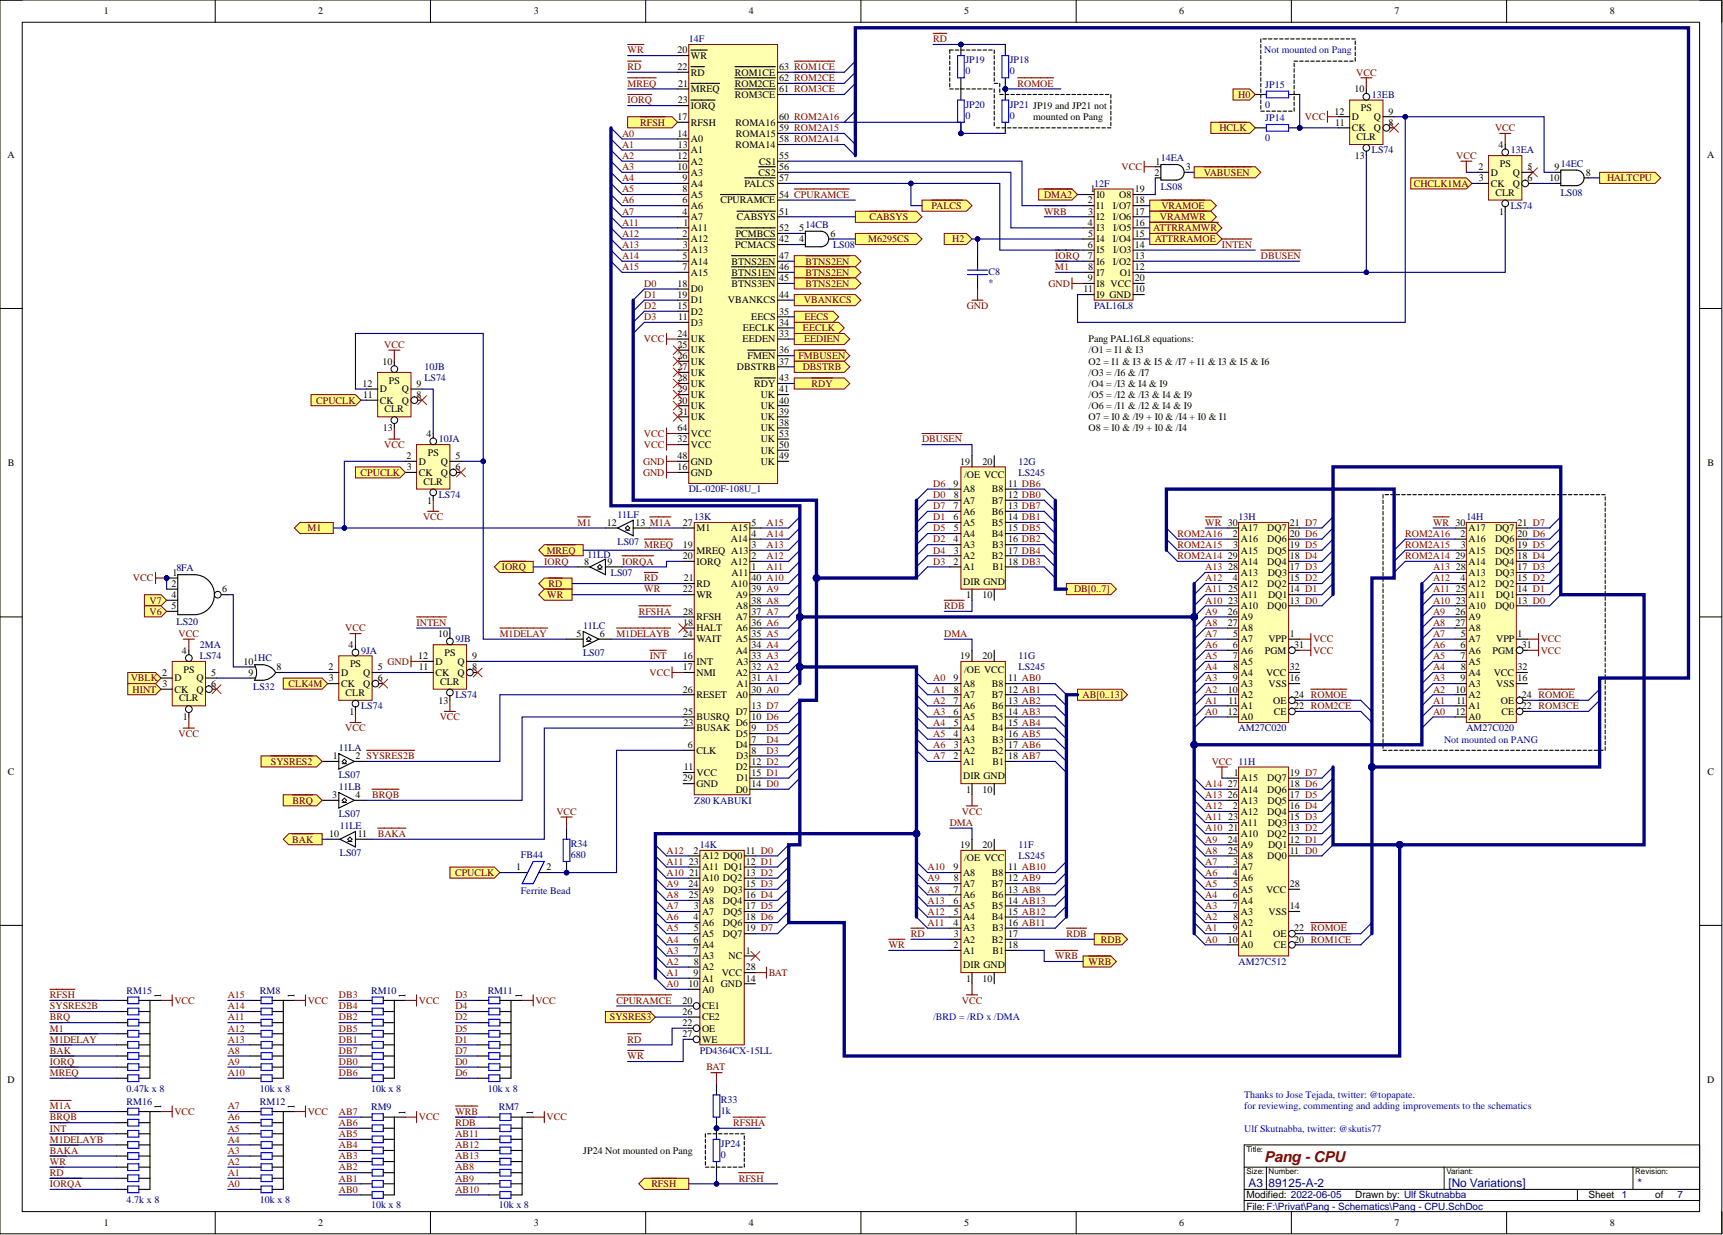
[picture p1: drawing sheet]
<svg xmlns="http://www.w3.org/2000/svg" width="393mm" height="282mm" viewBox="0 0 393 282" stroke-linecap="round" stroke-linejoin="round" font-family="sans-serif">
<defs><g id="words">
<text font-size="3.4" fill="#800000" x="288.6" y="265.2">Pang - CPU</text>
<g font-size="2.7" fill="#000080">
<text x="285" y="270.9">A3</text>
<text x="289.6" y="270.9">89125-A-2</text>
<text x="330.7" y="270.9">[No Variations]</text>
<text x="373.8" y="270.9">*</text>
</g>
<g font-size="2.3">
<text x="23.7" y="3.3">1</text>
<text x="72.7" y="3.3">2</text>
<text x="121.9" y="3.3">3</text>
<text x="170.9" y="3.3">4</text>
<text x="220.1" y="3.3">5</text>
<text x="269.2" y="3.3">6</text>
<text x="318.4" y="3.3">7</text>
<text x="367.5" y="3.3">8</text>
<text x="154.7" y="12.2">20</text>
<text x="154.7" y="16">22</text>
<text x="157.7" y="13.4">WR</text>
<text x="157.7" y="17.3">RD</text>
<text x="167.8" y="17.3">ROM1CE</text>
<text x="177.9" y="16">63 ROM1CE</text>
<text x="154.7" y="23.6">23</text>
<text x="154.8" y="19.8">21</text>
<text x="157.7" y="21.1">MREQ</text>
<text x="167.8" y="22.3">ROM3CE</text>
<text x="167.8" y="19.8">ROM2CE</text>
<text x="177.9" y="21.1">61 ROM3CE</text>
<text x="177.9" y="18.5">62 ROM2CE</text>
<text x="309.2" y="21.1">10</text>
<text x="154.7" y="27.4">17</text>
<text x="157.7" y="28.7">RFSH</text>
<text x="157.7" y="24.9">IORQ</text>
<text x="167.9" y="28.7">ROMA16</text>
<text x="177.9" y="29.9">59 ROM2A15</text>
<text x="177.9" y="27.4">60 ROM2A16</text>
<text x="235.8" y="27.4">mounted on Pang</text>
<text x="304.7" y="26.1">12</text>
<text x="304.8" y="28.7">11</text>
<text x="308.6" y="27.4">D</text>
<text x="308.6" y="29.9">CK</text>
<text x="310.7" y="25.4">PS</text>
<text x="313.7" y="27.4">Q</text>
<text x="313.7" y="29.9">Q</text>
<text x="317" y="26.1">9</text>
<text x="317" y="28.7">8</text>
<text x="1.7" y="36">A</text>
<text x="154.7" y="31.2">14</text>
<text x="154.7" y="33.7">13</text>
<text x="157.7" y="35">A1</text>
<text x="157.7" y="32.5">A0</text>
<text x="167.9" y="33.7">ROMA14</text>
<text x="168" y="31.2">ROMA15</text>
<text x="177.9" y="32.5">58 ROM2A14</text>
<text x="309.7" y="32">CLR</text>
<text x="342.1" y="33.7">4</text>
<text x="389.7" y="36">A</text>
<text x="154.7" y="38.8">10</text>
<text x="154.7" y="36.3">12</text>
<text x="155.8" y="41.4">9</text>
<text x="157.7" y="40.1">A3</text>
<text x="157.7" y="37.6">A2</text>
<text x="173.2" y="40.1">CS2</text>
<text x="173.3" y="37.6">CS1</text>
<text x="177.9" y="36.3">55</text>
<text x="177.9" y="38.8">56</text>
<text x="177.9" y="41.4">57</text>
<text x="263.6" y="40.1">2</text>
<text x="263.8" y="37.6">1</text>
<text x="270.7" y="38.8">3</text>
<text x="309.3" y="36.3">13</text>
<text x="337.5" y="38.8">2</text>
<text x="337.6" y="41.4">3</text>
<text x="340.3" y="40.1">D</text>
<text x="342.4" y="38.1">PS</text>
<text x="345.4" y="40.1">Q</text>
<text x="348.7" y="38.8">5</text>
<text x="348.7" y="41.4">6</text>
<text x="353.7" y="41.4">10</text>
<text x="354.9" y="38.8">9</text>
<text x="362" y="40.1">8</text>
<text x="155.8" y="46.4">6</text>
<text x="155.8" y="43.9">8</text>
<text x="157.7" y="47.7">A6</text>
<text x="157.7" y="45.2">A5</text>
<text x="157.7" y="42.6">A4</text>
<text x="164.5" y="46.4">CPURAMCE</text>
<text x="170" y="42.6">PALCS</text>
<text x="177.9" y="45.2">54 CPURAMCE</text>
<text x="248.4" y="46.4">2</text>
<text x="249" y="43.9">1</text>
<text x="250.3" y="45.2">I0</text>
<text x="250.3" y="47.7">I1</text>
<text x="254.1" y="47.7">I/O7</text>
<text x="255.5" y="45.2">O8</text>
<text x="259.1" y="46.4">18</text>
<text x="259.1" y="43.9">19</text>
<text x="340.3" y="42.6">CK</text>
<text x="341.4" y="44.7">CLR</text>
<text x="345.4" y="42.6">Q</text>
<text x="155.8" y="49">4</text>
<text x="156" y="51.5">1</text>
<text x="157.7" y="52.8">A11</text>
<text x="157.7" y="50.2">A7</text>
<text x="168.2" y="50.2">CABSYS</text>
<text x="177.9" y="49">51</text>
<text x="177.9" y="52.8">52</text>
<text x="182.5" y="52.8">5</text>
<text x="248.4" y="51.5">4</text>
<text x="248.4" y="49">3</text>
<text x="250.3" y="50.2">I2</text>
<text x="250.3" y="52.8">I3</text>
<text x="254.1" y="50.2">I/O6</text>
<text x="254.1" y="52.8">I/O5</text>
<text x="259.1" y="51.5">16</text>
<text x="259.1" y="49">17</text>
<text x="342.3" y="49">1</text>
<text x="155.8" y="54">2</text>
<text x="155.8" y="59.1">5</text>
<text x="155.9" y="56.6">3</text>
<text x="157.7" y="55.3">A12</text>
<text x="157.7" y="57.8">A13</text>
<text x="167.8" y="56.6">PCMACS</text>
<text x="168" y="54">PCMBCS</text>
<text x="177.9" y="55.3">42</text>
<text x="177.9" y="59.1">47</text>
<text x="182.4" y="55.3">4</text>
<text x="189.6" y="54">6</text>
<text x="248.4" y="56.6">6</text>
<text x="248.4" y="59.1">7</text>
<text x="248.4" y="54">5</text>
<text x="250.3" y="55.3">I4</text>
<text x="250.3" y="57.8">I5</text>
<text x="254.1" y="55.3">I/O4</text>
<text x="254.1" y="57.8">I/O3</text>
<text x="259.1" y="59.1">13</text>
<text x="259.1" y="56.6">14</text>
<text x="259.1" y="54">15</text>
<text x="154.7" y="65.5">18</text>
<text x="155.8" y="61.7">7</text>
<text x="157.7" y="60.4">A14</text>
<text x="157.7" y="62.9">A15</text>
<text x="167" y="65.5">BTNS3EN</text>
<text x="167" y="62.9">BTNS1EN</text>
<text x="167" y="60.4">BTNS2EN</text>
<text x="177.9" y="64.2">45</text>
<text x="177.9" y="61.7">46</text>
<text x="248.4" y="64.2">9</text>
<text x="248.4" y="61.7">8</text>
<text x="250.3" y="60.4">I6</text>
<text x="250.3" y="62.9">I7</text>
<text x="250.3" y="65.5">I8 VCC</text>
<text x="254.1" y="60.4">I/O2</text>
<text x="255.6" y="62.9">O1</text>
<text x="259.1" y="61.7">12</text>
<text x="259.1" y="64.2">20</text>
<text x="154.7" y="68">19</text>
<text x="154.7" y="70.5">15</text>
<text x="157.7" y="71.8">D2</text>
<text x="157.7" y="66.7">D0</text>
<text x="157.7" y="69.3">D1</text>
<text x="166.2" y="69.3">VBANKCS</text>
<text x="177.9" y="71.8">35</text>
<text x="177.9" y="68">44</text>
<text x="247.4" y="66.7">11</text>
<text x="250.3" y="68">I9 GND</text>
<text x="259.1" y="66.7">10</text>
<text x="154.7" y="76.9">24</text>
<text x="154.8" y="73.1">11</text>
<text x="157.7" y="74.3">D3</text>
<text x="169.6" y="75.6">EECLK</text>
<text x="171.5" y="73.1">EECS</text>
<text x="177.9" y="76.9">33</text>
<text x="177.9" y="74.3">34</text>
<text x="87.3" y="83.2">10</text>
<text x="154.7" y="81.9">26</text>
<text x="154.7" y="79.4">25</text>
<text x="157.7" y="78.1">UK</text>
<text x="157.7" y="80.7">UK</text>
<text x="157.7" y="83.2">UK</text>
<text x="169.5" y="78.1">EEDEN</text>
<text x="170.7" y="81.9">FMEN</text>
<text x="177.9" y="80.7">36</text>
<text x="177.9" y="83.2">37</text>
<text x="248.5" y="78.1">Pang PAL16L8 equations:</text>
<text x="248.5" y="80.7">/O1 = I1 &amp; I3</text>
<text x="248.5" y="83.2">O2 = I1 &amp; I3 &amp; I5 &amp; /I7 + I1 &amp; I3 &amp; I5 &amp; I6</text>
<text x="82.8" y="88.3">12</text>
<text x="86.7" y="89.6">D</text>
<text x="88.8" y="87.5">PS</text>
<text x="91.8" y="89.6">Q</text>
<text x="95.1" y="88.3">9</text>
<text x="154.7" y="84.5">27</text>
<text x="154.7" y="89.6">29</text>
<text x="154.7" y="87">28</text>
<text x="157.7" y="85.8">UK</text>
<text x="157.7" y="88.3">UK</text>
<text x="168.2" y="84.5">DBSTRB</text>
<text x="172.2" y="88.3">RDY</text>
<text x="177.9" y="89.6">41</text>
<text x="177.9" y="87">43</text>
<text x="248.5" y="85.8">/O3 = /I6 &amp; /I7</text>
<text x="248.5" y="88.3">/O4 = /I3 &amp; I4 &amp; I9</text>
<text x="82.9" y="90.8">11</text>
<text x="86.7" y="92.1">CK</text>
<text x="87.8" y="94.1">CLR</text>
<text x="91.8" y="92.1">Q</text>
<text x="95.1" y="90.8">8</text>
<text x="154.7" y="92.1">30</text>
<text x="154.8" y="94.6">31</text>
<text x="157.7" y="90.8">UK</text>
<text x="157.7" y="93.4">UK</text>
<text x="157.7" y="95.9">UK</text>
<text x="173.7" y="95.9">UK</text>
<text x="173.7" y="93.4">UK</text>
<text x="173.7" y="90.8">UK</text>
<text x="177.9" y="94.6">39</text>
<text x="177.9" y="92.1">40</text>
<text x="248.5" y="90.8">/O5 = /I2 &amp; /I3 &amp; I4 &amp; I9</text>
<text x="248.5" y="93.4">/O6 = /I1 &amp; /I2 &amp; I4 &amp; I9</text>
<text x="248.5" y="95.9">O7 = I0 &amp; /I9 + I0 &amp; /I4 + I0 &amp; I1</text>
<text x="87.4" y="98.4">13</text>
<text x="97.3" y="99.7">4</text>
<text x="154.7" y="101">32</text>
<text x="154.7" y="98.4">64</text>
<text x="157.7" y="99.7">VCC</text>
<text x="173.7" y="98.4">UK</text>
<text x="173.7" y="101">UK</text>
<text x="177.9" y="97.2">38</text>
<text x="177.9" y="99.7">53</text>
<text x="248.5" y="98.4">O8 = I0 &amp; /I9 + I0 &amp; /I4</text>
<text x="1.8" y="106.4">B</text>
<text x="92.8" y="104.8">2</text>
<text x="92.9" y="107.3">3</text>
<text x="95.6" y="106">D</text>
<text x="97.7" y="104">PS</text>
<text x="100.6" y="106">Q</text>
<text x="104" y="104.8">5</text>
<text x="104" y="107.3">6</text>
<text x="154.7" y="107.3">16</text>
<text x="154.7" y="104.8">48</text>
<text x="157.7" y="102.2">VCC</text>
<text x="157.7" y="106">GND</text>
<text x="173.7" y="106">UK</text>
<text x="173.7" y="103.5">UK</text>
<text x="177.9" y="104.8">49</text>
<text x="177.9" y="102.2">50</text>
<text x="219.2" y="106">19</text>
<text x="224.3" y="106">20</text>
<text x="389.8" y="106.4">B</text>
<text x="95.6" y="108.6">CK</text>
<text x="96.7" y="110.6">CLR</text>
<text x="100.6" y="108.6">Q</text>
<text x="157.7" y="108.6">GND</text>
<text x="217.7" y="111.1">9</text>
<text x="217.7" y="113.7">8</text>
<text x="219.9" y="112.4">A8</text>
<text x="220.1" y="109.1">/OE VCC</text>
<text x="226.5" y="112.4">B8</text>
<text x="230.1" y="111.1">11 DB6</text>
<text x="230.1" y="113.7">12 DB0</text>
<text x="97.6" y="114.9">1</text>
<text x="217.7" y="118.7">6</text>
<text x="217.7" y="116.2">7</text>
<text x="219.9" y="117.5">A6</text>
<text x="219.9" y="114.9">A7</text>
<text x="226.4" y="114.9">B7</text>
<text x="226.4" y="117.5">B6</text>
<text x="230.1" y="116.2">13 DB7</text>
<text x="230.1" y="118.7">14 DB1</text>
<text x="138.6" y="120">12</text>
<text x="145.1" y="120">13 M1A</text>
<text x="155.9" y="125.1">19</text>
<text x="155.9" y="120">27</text>
<text x="159" y="121.3">M1</text>
<text x="166.8" y="123.8">A14</text>
<text x="166.9" y="121.3">A15</text>
<text x="171.6" y="125.1">3</text>
<text x="171.6" y="122.5">4</text>
<text x="171.6" y="120">5</text>
<text x="217.7" y="123.8">4</text>
<text x="217.7" y="121.3">5</text>
<text x="219.9" y="125.1">A3</text>
<text x="219.9" y="122.5">A4</text>
<text x="219.9" y="120">A5</text>
<text x="226.4" y="122.5">B4</text>
<text x="226.5" y="120">B5</text>
<text x="226.5" y="125.1">B3</text>
<text x="230.1" y="121.3">15 DB5</text>
<text x="230.1" y="123.8">16 DB2</text>
<text x="281.5" y="122.5">2</text>
<text x="281.5" y="125.1">3</text>
<text x="283.3" y="123.8">A16</text>
<text x="283.3" y="121.3">A17</text>
<text x="289.3" y="123.8">DQ6</text>
<text x="289.3" y="121.3">DQ7</text>
<text x="294.4" y="125.1">19 D5</text>
<text x="294.4" y="122.5">20 D6</text>
<text x="294.4" y="120">21 D7</text>
<text x="333.4" y="122.5">2</text>
<text x="333.5" y="125.1">3</text>
<text x="335.3" y="123.8">A16</text>
<text x="335.3" y="121.3">A17</text>
<text x="341.3" y="123.8">DQ6</text>
<text x="341.3" y="121.3">DQ7</text>
<text x="346.4" y="125.1">19 D5</text>
<text x="346.4" y="122.5">20 D6</text>
<text x="346.4" y="120">21 D7</text>
<text x="39.4" y="131.4">1</text>
<text x="133.4" y="128.9">8</text>
<text x="138.7" y="128.9">9</text>
<text x="155.9" y="127.6">20</text>
<text x="159" y="126.3">MREQ A13</text>
<text x="159" y="128.9">IORQ</text>
<text x="166.8" y="128.9">A12</text>
<text x="167" y="131.4">A11</text>
<text x="171.6" y="130.1">1</text>
<text x="171.6" y="127.6">2</text>
<text x="217.7" y="128.9">2</text>
<text x="217.8" y="126.3">3</text>
<text x="219.9" y="130.1">A1</text>
<text x="219.9" y="127.6">A2</text>
<text x="226.4" y="127.6">B2</text>
<text x="226.6" y="130.1">B1</text>
<text x="230.1" y="126.3">17 DB4</text>
<text x="230.1" y="128.9">18 DB3</text>
<text x="280.3" y="127.6">29</text>
<text x="280.4" y="130.1">28</text>
<text x="283.3" y="126.3">A15</text>
<text x="283.3" y="131.4">A13</text>
<text x="283.3" y="128.9">A14</text>
<text x="289.3" y="128.9">DQ4</text>
<text x="289.4" y="126.3">DQ5</text>
<text x="289.4" y="131.4">DQ3</text>
<text x="294.4" y="130.1">17 D3</text>
<text x="294.4" y="127.6">18 D4</text>
<text x="332.3" y="127.6">29</text>
<text x="332.3" y="130.1">28</text>
<text x="335.3" y="126.3">A15</text>
<text x="335.3" y="131.4">A13</text>
<text x="335.3" y="128.9">A14</text>
<text x="341.3" y="128.9">DQ4</text>
<text x="341.3" y="126.3">DQ5</text>
<text x="341.4" y="131.4">DQ3</text>
<text x="346.4" y="130.1">17 D3</text>
<text x="346.4" y="127.6">18 D4</text>
<text x="39.1" y="134">2</text>
<text x="39.1" y="136.5">4</text>
<text x="50.7" y="135.2">6</text>
<text x="155.9" y="135.2">22</text>
<text x="156.1" y="132.7">21</text>
<text x="159" y="134">RD</text>
<text x="159" y="136.5">WR</text>
<text x="166.8" y="134">A10</text>
<text x="168" y="136.5">A9</text>
<text x="171.6" y="137.8">38 A8</text>
<text x="171.6" y="135.2">39 A9</text>
<text x="171.6" y="132.7">40 A10</text>
<text x="219.9" y="133.4">DIR GND</text>
<text x="220.5" y="136.5">1</text>
<text x="224.3" y="136.5">10</text>
<text x="280.4" y="135.2">25</text>
<text x="280.4" y="137.8">23</text>
<text x="281.5" y="132.7">4</text>
<text x="283.3" y="134">A12</text>
<text x="283.3" y="136.5">A11</text>
<text x="289.3" y="134">DQ2</text>
<text x="289.5" y="136.5">DQ1</text>
<text x="294.4" y="137.8">13 D0</text>
<text x="294.4" y="135.2">14 D1</text>
<text x="294.4" y="132.7">15 D2</text>
<text x="332.3" y="135.2">25</text>
<text x="332.4" y="137.8">23</text>
<text x="333.4" y="132.7">4</text>
<text x="335.3" y="134">A12</text>
<text x="335.3" y="136.5">A11</text>
<text x="341.3" y="134">DQ2</text>
<text x="341.5" y="136.5">DQ1</text>
<text x="346.4" y="137.8">13 D0</text>
<text x="346.4" y="135.2">14 D1</text>
<text x="346.4" y="132.7">15 D2</text>
<text x="39.2" y="139">5</text>
<text x="156" y="142.8">18</text>
<text x="156" y="140.3">28</text>
<text x="159" y="141.6">RFSH</text>
<text x="168" y="141.6">A7</text>
<text x="168" y="139">A8</text>
<text x="171.6" y="142.8">36 A6</text>
<text x="171.6" y="140.3">37 A7</text>
<text x="280.3" y="140.3">26</text>
<text x="280.3" y="142.8">27</text>
<text x="283.3" y="139">A10</text>
<text x="283.3" y="141.6">A9</text>
<text x="289.3" y="139">DQ0</text>
<text x="332.3" y="140.3">26</text>
<text x="332.3" y="142.8">27</text>
<text x="335.3" y="139">A10</text>
<text x="335.3" y="141.6">A9</text>
<text x="341.3" y="139">DQ0</text>
<text x="41.5" y="149.2">4</text>
<text x="79.6" y="147.9">4</text>
<text x="100" y="145.4">10</text>
<text x="101.5" y="149.7">PS</text>
<text x="131.6" y="145.4">5</text>
<text x="136.9" y="145.4">6</text>
<text x="155.9" y="145.4">24</text>
<text x="159" y="144.1">HALT</text>
<text x="159" y="146.6">WAIT</text>
<text x="168" y="149.2">A4</text>
<text x="168" y="144.1">A6</text>
<text x="168" y="146.6">A5</text>
<text x="171.6" y="147.9">34 A4</text>
<text x="171.6" y="145.4">35 A5</text>
<text x="281.5" y="147.9">6</text>
<text x="281.5" y="145.4">5</text>
<text x="283.3" y="146.6">A7</text>
<text x="283.3" y="149.2">A6</text>
<text x="283.3" y="144.1">A8</text>
<text x="288.8" y="149.2">PGM</text>
<text x="289.6" y="146.6">VPP</text>
<text x="294.4" y="145.4">1</text>
<text x="295.4" y="147.9">31</text>
<text x="333.4" y="147.9">6</text>
<text x="333.5" y="145.4">5</text>
<text x="335.3" y="146.6">A7</text>
<text x="335.3" y="149.2">A6</text>
<text x="335.3" y="144.1">A8</text>
<text x="340.8" y="149.2">PGM</text>
<text x="341.6" y="146.6">VPP</text>
<text x="346.4" y="145.4">1</text>
<text x="347.4" y="147.9">31</text>
<text x="37" y="154.2">2</text>
<text x="39.8" y="155.5">D</text>
<text x="41.9" y="153.5">PS</text>
<text x="44.8" y="155.5">Q</text>
<text x="48.2" y="154.2">5</text>
<text x="55.6" y="151.7">10</text>
<text x="56.8" y="154.2">9</text>
<text x="63.1" y="153">8</text>
<text x="75" y="153">2</text>
<text x="75.1" y="155.5">3</text>
<text x="77.9" y="154.2">D</text>
<text x="79.9" y="152.2">PS</text>
<text x="82.9" y="154.2">Q</text>
<text x="86.2" y="153">5</text>
<text x="86.2" y="155.5">6</text>
<text x="95.4" y="150.4">12</text>
<text x="95.6" y="153">11</text>
<text x="99.4" y="151.7">D</text>
<text x="99.4" y="154.2">CK</text>
<text x="104.4" y="151.7">Q</text>
<text x="104.4" y="154.2">Q</text>
<text x="107.8" y="150.4">9</text>
<text x="107.8" y="153">8</text>
<text x="155.9" y="153">17</text>
<text x="155.9" y="150.4">16</text>
<text x="159" y="154.2">NMI</text>
<text x="159" y="151.7">INT</text>
<text x="168" y="154.2">A2</text>
<text x="168.1" y="151.7">A3</text>
<text x="171.6" y="155.5">31 A1</text>
<text x="171.6" y="153">32 A2</text>
<text x="171.6" y="150.4">33 A3</text>
<text x="217.7" y="155.5">9</text>
<text x="219.2" y="150.4">19</text>
<text x="220.1" y="153.5">/OE VCC</text>
<text x="224.3" y="150.4">20</text>
<text x="230.1" y="155.5">11 AB0</text>
<text x="281.5" y="150.4">7</text>
<text x="281.5" y="155.5">9</text>
<text x="281.5" y="153">8</text>
<text x="283.3" y="151.7">A5</text>
<text x="283.3" y="154.2">A4</text>
<text x="289" y="154.2">VCC</text>
<text x="294.4" y="155.5">16</text>
<text x="294.4" y="153">32</text>
<text x="333.4" y="150.4">7</text>
<text x="333.4" y="155.5">9</text>
<text x="333.5" y="153">8</text>
<text x="335.3" y="151.7">A5</text>
<text x="335.3" y="154.2">A4</text>
<text x="341" y="154.2">VCC</text>
<text x="346.4" y="155.5">16</text>
<text x="346.4" y="153">32</text>
<text x="37.1" y="156.8">3</text>
<text x="39.8" y="158.1">CK</text>
<text x="40.9" y="160.1">CLR</text>
<text x="44.8" y="158.1">Q</text>
<text x="48.2" y="156.8">6</text>
<text x="77.9" y="156.8">CK</text>
<text x="78.9" y="158.8">CLR</text>
<text x="82.9" y="156.8">Q</text>
<text x="100.1" y="160.6">13</text>
<text x="100.5" y="156.3">CLR</text>
<text x="155.9" y="158.1">26</text>
<text x="159" y="159.3">RESET</text>
<text x="168" y="159.3">A0</text>
<text x="168.1" y="156.8">A1</text>
<text x="171.6" y="158.1">30 A0</text>
<text x="171.6" y="161.9">13 D7</text>
<text x="217.7" y="160.6">7</text>
<text x="217.7" y="158.1">8</text>
<text x="219.9" y="161.9">A6</text>
<text x="219.9" y="159.3">A7</text>
<text x="219.9" y="156.8">A8</text>
<text x="226.4" y="159.3">B7</text>
<text x="226.4" y="161.9">B6</text>
<text x="226.5" y="156.8">B8</text>
<text x="230.1" y="158.1">12 AB1</text>
<text x="230.1" y="160.6">13 AB2</text>
<text x="280.3" y="158.1">10</text>
<text x="280.5" y="160.6">11</text>
<text x="283.3" y="156.8">A3</text>
<text x="283.3" y="159.3">A2</text>
<text x="283.3" y="161.9">A1</text>
<text x="289.6" y="156.8">VSS</text>
<text x="290.7" y="160.6">OE</text>
<text x="295.4" y="161.9">22 ROM2CE</text>
<text x="295.4" y="159.3">24 ROMOE</text>
<text x="332.3" y="158.1">10</text>
<text x="332.5" y="160.6">11</text>
<text x="335.3" y="156.8">A3</text>
<text x="335.3" y="159.3">A2</text>
<text x="335.3" y="161.9">A1</text>
<text x="341.6" y="156.8">VSS</text>
<text x="342.7" y="160.6">OE</text>
<text x="347.4" y="161.9">22 ROM3CE</text>
<text x="347.4" y="159.3">24 ROMOE</text>
<text x="41.8" y="164.4">1</text>
<text x="79.8" y="163.1">1</text>
<text x="156" y="163.1">25</text>
<text x="156" y="165.7">23</text>
<text x="159" y="166.9">BUSAK</text>
<text x="159" y="164.4">BUSRQ</text>
<text x="168" y="165.7">D6</text>
<text x="168" y="163.1">D7</text>
<text x="171.6" y="166.9">9</text>
<text x="171.6" y="164.4">10 D6</text>
<text x="217.7" y="163.1">6</text>
<text x="217.7" y="165.7">5</text>
<text x="219.9" y="166.9">A4</text>
<text x="219.9" y="164.4">A5</text>
<text x="226.4" y="166.9">B4</text>
<text x="226.5" y="164.4">B5</text>
<text x="230.1" y="163.1">14 AB3</text>
<text x="230.1" y="165.7">15 AB4</text>
<text x="280.3" y="163.1">12</text>
<text x="283.3" y="164.4">A0</text>
<text x="290.8" y="163.1">CE</text>
<text x="332.3" y="163.1">12</text>
<text x="335.3" y="164.4">A0</text>
<text x="342.8" y="163.1">CE</text>
<text x="76" y="173.3">1</text>
<text x="81.2" y="173.3">2 SYSRES2B</text>
<text x="157.1" y="170.7">6</text>
<text x="159" y="172">CLK</text>
<text x="168" y="170.7">D4</text>
<text x="168" y="168.2">D5</text>
<text x="168.1" y="173.3">D3</text>
<text x="171.6" y="169.5">7</text>
<text x="171.6" y="172">8</text>
<text x="217.7" y="173.3">2</text>
<text x="217.7" y="168.2">4</text>
<text x="217.8" y="170.7">3</text>
<text x="219.9" y="172">A2</text>
<text x="219.9" y="169.5">A3</text>
<text x="226.4" y="172">B2</text>
<text x="226.5" y="169.5">B3</text>
<text x="230.1" y="168.2">16 AB5</text>
<text x="230.1" y="170.7">17 AB6</text>
<text x="230.1" y="173.3">18 AB7</text>
<text x="1.8" y="176.8">C</text>
<text x="155.9" y="178.4">29</text>
<text x="156.1" y="175.8">11</text>
<text x="159" y="177.1">VCC</text>
<text x="159" y="179.6">GND</text>
<text x="168" y="175.8">D2</text>
<text x="168.1" y="178.4">D1</text>
<text x="171.6" y="179.6">14 D0</text>
<text x="171.6" y="177.1">15 D1</text>
<text x="171.6" y="174.5">12 D2</text>
<text x="219.9" y="174.5">A1</text>
<text x="219.9" y="177.8">DIR GND</text>
<text x="226.6" y="174.5">B1</text>
<text x="280.3" y="179.6">27</text>
<text x="281.7" y="177.1">1</text>
<text x="283.3" y="178.4">A15</text>
<text x="289.3" y="178.4">DQ7</text>
<text x="294.4" y="179.6">18 D6</text>
<text x="294.4" y="177.1">19 D7</text>
<text x="389.8" y="176.8">C</text>
<text x="75.9" y="182.2">3</text>
<text x="81.2" y="182.2">4</text>
<text x="168" y="180.9">D0</text>
<text x="220.5" y="180.9">1</text>
<text x="224.3" y="180.9">10</text>
<text x="280.3" y="182.2">26</text>
<text x="281.5" y="184.7">2</text>
<text x="283.3" y="186">A12</text>
<text x="283.3" y="183.4">A13</text>
<text x="283.3" y="180.9">A14</text>
<text x="289.3" y="186">DQ4</text>
<text x="289.3" y="180.9">DQ6</text>
<text x="289.4" y="183.4">DQ5</text>
<text x="294.4" y="184.7">16 D4</text>
<text x="294.4" y="182.2">17 D5</text>
<text x="75.2" y="191">10</text>
<text x="81.7" y="191">11</text>
<text x="280.4" y="187.2">23</text>
<text x="280.5" y="189.8">21</text>
<text x="283.3" y="191">A10</text>
<text x="283.3" y="188.5">A11</text>
<text x="289.3" y="191">DQ2</text>
<text x="289.4" y="188.5">DQ3</text>
<text x="294.4" y="189.8">13 D2</text>
<text x="294.4" y="187.2">15 D3</text>
<text x="157.3" y="197.4">23</text>
<text x="158.3" y="194.8">2</text>
<text x="160.3" y="196.1">A12 DQ0</text>
<text x="170.3" y="194.8">11 D0</text>
<text x="170.3" y="197.4">12 D1</text>
<text x="219.2" y="193.6">19</text>
<text x="220.1" y="196.6">/OE VCC</text>
<text x="224.3" y="193.6">20</text>
<text x="280.3" y="192.3">24</text>
<text x="280.4" y="194.8">25</text>
<text x="281.5" y="197.4">3</text>
<text x="283.3" y="193.6">A9</text>
<text x="283.3" y="196.1">A8</text>
<text x="289.3" y="196.1">DQ0</text>
<text x="289.5" y="193.6">DQ1</text>
<text x="294.4" y="194.8">11 D0</text>
<text x="294.4" y="192.3">12 D1</text>
<text x="117.8" y="198.6">1</text>
<text x="124.8" y="198.6">2</text>
<text x="157.2" y="202.5">24</text>
<text x="157.4" y="199.9">21</text>
<text x="160.3" y="201.2">A10 DQ2</text>
<text x="160.3" y="198.6">A11 DQ1</text>
<text x="160.3" y="203.7">A9</text>
<text x="165.1" y="203.7">DQ3</text>
<text x="170.3" y="199.9">13 D2</text>
<text x="170.3" y="202.5">15 D3</text>
<text x="217.7" y="203.7">7</text>
<text x="217.7" y="198.6">9</text>
<text x="217.7" y="201.2">8</text>
<text x="219.9" y="202.5">A7</text>
<text x="219.9" y="199.9">A8</text>
<text x="226.4" y="202.5">B7</text>
<text x="226.5" y="199.9">B8</text>
<text x="230.1" y="198.6">11 AB10</text>
<text x="230.1" y="201.2">12 AB9</text>
<text x="230.1" y="203.7">13 AB8</text>
<text x="281.5" y="199.9">4</text>
<text x="281.5" y="202.5">5</text>
<text x="283.3" y="198.6">A7</text>
<text x="283.3" y="201.2">A6</text>
<text x="283.3" y="203.7">A5</text>
<text x="289" y="203.7">VCC</text>
<text x="294.4" y="202.5">28</text>
<text x="157.2" y="205">25</text>
<text x="158.4" y="207.5">3</text>
<text x="160.3" y="208.8">A7</text>
<text x="160.3" y="206.3">A8</text>
<text x="165.1" y="206.3">DQ4</text>
<text x="165.1" y="208.8">DQ5</text>
<text x="170.3" y="205">16 D4</text>
<text x="170.3" y="207.5">17 D5</text>
<text x="217.7" y="206.3">6</text>
<text x="217.7" y="208.8">5</text>
<text x="219.9" y="207.5">A5</text>
<text x="219.9" y="205">A6</text>
<text x="226.4" y="205">B6</text>
<text x="226.5" y="207.5">B5</text>
<text x="230.1" y="206.3">14 AB13</text>
<text x="230.1" y="208.8">15 AB12</text>
<text x="281.5" y="205">6</text>
<text x="281.5" y="207.5">7</text>
<text x="283.3" y="206.3">A4</text>
<text x="283.3" y="208.8">A3</text>
<text x="289.6" y="208.8">VSS</text>
<text x="294.4" y="207.5">14</text>
<text x="158.3" y="210.1">4</text>
<text x="158.3" y="215.1">6</text>
<text x="158.4" y="212.6">5</text>
<text x="160.3" y="211.3">A6</text>
<text x="160.3" y="213.9">A5</text>
<text x="165.1" y="211.3">DQ6</text>
<text x="165.1" y="213.9">DQ7</text>
<text x="170.3" y="210.1">18 D6</text>
<text x="170.3" y="212.6">19 D7</text>
<text x="217.7" y="211.3">4</text>
<text x="217.8" y="213.9">3</text>
<text x="219.9" y="215.1">A2</text>
<text x="219.9" y="212.6">A3</text>
<text x="219.9" y="210.1">A4</text>
<text x="226.4" y="210.1">B4</text>
<text x="226.4" y="215.1">B2</text>
<text x="226.5" y="212.6">B3</text>
<text x="230.1" y="211.3">16 AB11</text>
<text x="230.1" y="213.9">17</text>
<text x="280.3" y="215.1">10</text>
<text x="281.5" y="212.6">9</text>
<text x="281.5" y="210.1">8</text>
<text x="283.3" y="211.3">A2</text>
<text x="283.3" y="213.9">A1</text>
<text x="290.7" y="213.9">OE</text>
<text x="295.4" y="215.1">20 ROM1CE</text>
<text x="295.4" y="212.6">22 ROMOE</text>
<text x="158.3" y="217.7">7</text>
<text x="158.4" y="220.2">8</text>
<text x="160.3" y="216.4">A4</text>
<text x="160.3" y="218.9">A3</text>
<text x="160.3" y="221.5">A2</text>
<text x="166.3" y="218.9">NC</text>
<text x="170.3" y="217.7">1</text>
<text x="170.3" y="221.5">28</text>
<text x="217.7" y="216.4">2</text>
<text x="219.9" y="217.7">A1</text>
<text x="219.9" y="221">DIR GND</text>
<text x="226.6" y="217.7">B1</text>
<text x="230.1" y="216.4">18</text>
<text x="283.3" y="216.4">A0</text>
<text x="290.8" y="216.4">CE</text>
<text x="36.8" y="227.8" transform="rotate(-90 36.8 227.8)">1</text>
<text x="67.2" y="227.8" transform="rotate(-90 67.2 227.8)">1</text>
<text x="92.6" y="227.8" transform="rotate(-90 92.6 227.8)">1</text>
<text x="119.2" y="227.8" transform="rotate(-90 119.2 227.8)">1</text>
<text x="157.2" y="225.3">10</text>
<text x="158.3" y="222.7">9</text>
<text x="160.3" y="224">A1</text>
<text x="160.3" y="226.6">A0</text>
<text x="164.5" y="225.3">GND</text>
<text x="164.8" y="222.7">VCC</text>
<text x="170.3" y="224">14</text>
<text x="220.5" y="224">1</text>
<text x="224.3" y="224">10</text>
<text x="155.8" y="229.1">20</text>
<text x="155.8" y="231.6">26</text>
<text x="160.3" y="230.4">CE1</text>
<text x="160.3" y="232.9">CE2</text>
<text x="155.8" y="234.2">22</text>
<text x="155.8" y="236.7">27</text>
<text x="160.3" y="235.4">OE</text>
<text x="160.3" y="238">WE</text>
<text x="1.7" y="247.2">D</text>
<text x="389.7" y="247.2">D</text>
<text x="36.8" y="253.2" transform="rotate(-90 36.8 253.2)">1</text>
<text x="67.2" y="253.2" transform="rotate(-90 67.2 253.2)">1</text>
<text x="92.6" y="254.5" transform="rotate(-90 92.6 254.5)">1</text>
<text x="121.7" y="254.5" transform="rotate(-90 121.7 254.5)">1</text>
<text x="133.1" y="263.3">JP24 Not mounted on Pang</text>
<text x="284.5" y="273.5">Modified: 2022-06-05</text>
<text x="309.4" y="273.5">Drawn by: Ulf Skutnabba</text>
<text x="362.6" y="273.5">Sheet</text>
<text x="377.9" y="273.5">of</text>
<text x="23.7" y="279.8">1</text>
<text x="72.7" y="279.8">2</text>
<text x="121.9" y="279.8">3</text>
<text x="170.9" y="279.8">4</text>
<text x="220.1" y="279.8">5</text>
<text x="269.2" y="279.8">6</text>
<text x="284.5" y="276.1">File:F:\Privat\Pang - Schematics\Pang - CPU.SchDoc</text>
<text x="318.4" y="279.8">7</text>
<text x="367.5" y="279.8">8</text>
</g>
<g font-size="2.3" fill="#000080">
<text x="157.2" y="9.6">14F</text>
<text x="220.4" y="14.5">JP19</text>
<text x="220.4" y="17">0</text>
<text x="230.5" y="14.5">JP18</text>
<text x="230.5" y="17">0</text>
<text x="288.9" y="20">JP15</text>
<text x="313.2" y="22.3">13EB</text>
<text x="220.4" y="24.6">JP20</text>
<text x="220.4" y="27.1">0</text>
<text x="230.5" y="24.6">JP21 JP19 and JP21 not</text>
<text x="230.5" y="27.1">0</text>
<text x="288.9" y="24.6">0</text>
<text x="288.9" y="27.7">JP14</text>
<text x="288.9" y="32.2">0</text>
<text x="313.2" y="35">LS74</text>
<text x="344.9" y="35">13EA</text>
<text x="265" y="36.8">14EA</text>
<text x="356.3" y="38.1">14EC</text>
<text x="249.8" y="42.6">12F</text>
<text x="265" y="43.4">LS08</text>
<text x="344.9" y="47.7">LS74</text>
<text x="356.3" y="44.7">LS08</text>
<text x="183.9" y="52">14CB</text>
<text x="190.2" y="56.6">LS08</text>
<text x="225.7" y="62.7">C8</text>
<text x="225.7" y="65.2">*</text>
<text x="249.8" y="70.5">PAL16L8</text>
<text x="96.9" y="84.5">10JB</text>
<text x="96.9" y="87">LS74</text>
<text x="100.2" y="101">10JA</text>
<text x="232.6" y="106">12G</text>
<text x="100.2" y="113.7">LS74</text>
<text x="157.2" y="112.4">DL-020F-108U_1</text>
<text x="232.6" y="108.6">LS245</text>
<text x="141" y="118.2">11LF</text>
<text x="158.5" y="118.7">13K</text>
<text x="282.8" y="118.7">13H</text>
<text x="334.8" y="118.7">14H</text>
<text x="141" y="124.3">LS07</text>
<text x="40.3" y="130.4">8FA</text>
<text x="134.2" y="127.4">11LD</text>
<text x="139.5" y="131.4">LS07</text>
<text x="40.3" y="142.6">LS20</text>
<text x="133.1" y="143.6">11LC</text>
<text x="45.6" y="147.9">2MA</text>
<text x="82.4" y="149.2">9JA</text>
<text x="104" y="146.6">9JB</text>
<text x="133.1" y="149.7">LS07</text>
<text x="45.6" y="150.4">LS74</text>
<text x="57.8" y="151">1HC</text>
<text x="232.6" y="150.4">11G</text>
<text x="232.6" y="153">LS245</text>
<text x="57.8" y="157.5">LS32</text>
<text x="82.4" y="161.9">LS74</text>
<text x="104" y="159.3">LS74</text>
<text x="282.8" y="166.9">AM27C020</text>
<text x="334.8" y="166.9">AM27C020</text>
<text x="77.3" y="171.5">11LA</text>
<text x="77.3" y="177.6">LS07</text>
<text x="77.3" y="180.4">11LB</text>
<text x="158.5" y="183.4">Z80 KABUKI</text>
<text x="77.3" y="186.5">LS07</text>
<text x="77.6" y="189.3">11LE</text>
<text x="77.6" y="195.3">LS07</text>
<text x="118.9" y="195.9">FB44</text>
<text x="130.4" y="193.3">R34</text>
<text x="130.4" y="195.9">680</text>
<text x="159.8" y="193.6">14K</text>
<text x="232.6" y="193.6">11F</text>
<text x="232.6" y="196.1">LS245</text>
<text x="118.9" y="204">Ferrite Bead</text>
<text x="282.8" y="220.2">AM27C512</text>
<text x="28.9" y="226.8">RM15</text>
<text x="59.3" y="226.8">RM8</text>
<text x="84.7" y="226.8">RM10</text>
<text x="111.3" y="226.8">RM11</text>
<text x="159.8" y="240.5">PD4364CX-15LL</text>
<text x="28.9" y="249.1">0.47k x 8</text>
<text x="59.3" y="249.1">10k x 8</text>
<text x="84.7" y="249.1">10k x 8</text>
<text x="111.3" y="249.1">10k x 8</text>
<text x="164.6" y="251.7">R33</text>
<text x="28.9" y="252.2">RM16</text>
<text x="59.3" y="252.2">RM12</text>
<text x="84.7" y="253.4">RM9</text>
<text x="113.9" y="253.4">RM7</text>
<text x="164.6" y="254.2">1k</text>
<text x="164.6" y="261.8">JP24</text>
<text x="164.6" y="264.4">0</text>
<text x="28.9" y="274.5">4.7k x 8</text>
<text x="59.3" y="274.5">10k x 8</text>
<text x="84.7" y="275.8">10k x 8</text>
<text x="113.9" y="275.8">10k x 8</text>
<text x="370.3" y="273.5">1</text>
<text x="382.9" y="273.5">7</text>
</g>
<g font-size="2.3" fill="#800000">
<text x="213" y="9.6">RD</text>
<text x="143.3" y="16">RD</text>
<text x="143.3" y="12.2">WR</text>
<text x="309.6" y="17.3">VCC</text>
<text x="143.3" y="23.6">IORQ</text>
<text x="143.3" y="19.8">MREQ</text>
<text x="232.3" y="19.8">ROMOE</text>
<text x="282.7" y="22.3">H0</text>
<text x="146.2" y="28.7">RFSH</text>
<text x="278.4" y="29.9">HCLK</text>
<text x="297.9" y="27.4">VCC</text>
<text x="341.3" y="29.9">VCC</text>
<text x="142" y="33.7">A1</text>
<text x="142" y="31.2">A0</text>
<text x="142" y="41.4">A4</text>
<text x="142" y="38.8">A3</text>
<text x="142" y="36.3">A2</text>
<text x="256.1" y="38.8">VCC</text>
<text x="274.8" y="40.1">VABUSEN</text>
<text x="332.4" y="36.3">VCC</text>
<text x="366.9" y="41.4">HALTCPU</text>
<text x="142" y="46.4">A6</text>
<text x="142" y="43.9">A5</text>
<text x="212.7" y="47.7">PALCS</text>
<text x="238.3" y="45.2">DMA2</text>
<text x="265.1" y="47.7">VRAMOE</text>
<text x="322.7" y="42.6">CHCLK1MA</text>
<text x="142" y="51.5">A11</text>
<text x="142" y="49">A7</text>
<text x="198.5" y="50.2">CABSYS</text>
<text x="238.4" y="49">WRB</text>
<text x="263.3" y="52.8">ATTRRAMWR</text>
<text x="264.8" y="50.2">VRAMWR</text>
<text x="142" y="54">A12</text>
<text x="142" y="56.6">A13</text>
<text x="142" y="59.1">A14</text>
<text x="198.2" y="55.3">M6295CS</text>
<text x="217.4" y="55.3">H2</text>
<text x="240.9" y="59.1">IORQ</text>
<text x="263.6" y="55.3">ATTRRAMOE</text>
<text x="279" y="56.6">INTEN</text>
<text x="287.8" y="59.1">DBUSEN</text>
<text x="142" y="61.7">A15</text>
<text x="147.1" y="65.5">D0</text>
<text x="183.9" y="60.4">BTNS2EN</text>
<text x="183.9" y="62.9">BTNS2EN</text>
<text x="183.9" y="65.5">BTNS2EN</text>
<text x="239.4" y="65.5">GND</text>
<text x="240.9" y="61.7">M1</text>
<text x="147.1" y="70.5">D2</text>
<text x="147.1" y="68">D1</text>
<text x="183.5" y="69.3">VBANKCS</text>
<text x="220.7" y="70.5">GND</text>
<text x="147.1" y="73.1">D3</text>
<text x="183.3" y="75.6">EECLK</text>
<text x="183.6" y="73.1">EECS</text>
<text x="87.7" y="79.4">VCC</text>
<text x="147" y="78.1">VCC</text>
<text x="182.3" y="81.9">FMBUSEN</text>
<text x="183.6" y="78.1">EEDIEN</text>
<text x="183.3" y="84.5">DBSTRB</text>
<text x="185.3" y="88.3">RDY</text>
<text x="72.2" y="92.1">CPUCLK</text>
<text x="147" y="99.7">VCC</text>
<text x="210.5" y="101">DBUSEN</text>
<text x="87.7" y="102.2">VCC</text>
<text x="146.8" y="106">GND</text>
<text x="147" y="102.2">VCC</text>
<text x="82.3" y="108.6">CPUCLK</text>
<text x="146.8" y="108.6">GND</text>
<text x="213" y="111.1">D6</text>
<text x="213" y="113.7">D0</text>
<text x="96.6" y="118.7">VCC</text>
<text x="213" y="116.2">D7</text>
<text x="213" y="118.7">D1</text>
<text x="70.2" y="121.3">M1</text>
<text x="131.9" y="120">M1</text>
<text x="147.1" y="125.1">MREQ</text>
<text x="175" y="125.1">A13</text>
<text x="175" y="122.5">A14</text>
<text x="175" y="120">A15</text>
<text x="213" y="121.3">D5</text>
<text x="213" y="123.8">D2</text>
<text x="268.8" y="125.1">ROM2A15</text>
<text x="268.8" y="122.5">ROM2A16</text>
<text x="275.2" y="120">WR 30</text>
<text x="320.8" y="125.1">ROM2A15</text>
<text x="320.8" y="122.5">ROM2A16</text>
<text x="327.1" y="120">WR 30</text>
<text x="114.5" y="130.1">IORQ</text>
<text x="124.3" y="128.9">IORQ</text>
<text x="124.8" y="126.3">MREQ</text>
<text x="142" y="128.9">IORQA</text>
<text x="175" y="130.1">A11</text>
<text x="175" y="127.6">A12</text>
<text x="213" y="126.3">D4</text>
<text x="213" y="128.9">D3</text>
<text x="268.8" y="127.6">ROM2A14</text>
<text x="275.2" y="130.1">A13</text>
<text x="320.8" y="127.6">ROM2A14</text>
<text x="327.1" y="130.1">A13</text>
<text x="30.3" y="132.7">VCC</text>
<text x="34.2" y="137.8">V7</text>
<text x="124.9" y="136.5">WR</text>
<text x="125.2" y="134">RD</text>
<text x="147.1" y="132.7">RD</text>
<text x="147.1" y="135.2">WR</text>
<text x="245.2" y="135.2">DB[0..7]</text>
<text x="275.2" y="137.8">A10</text>
<text x="275.2" y="135.2">A11</text>
<text x="275.2" y="132.7">A12</text>
<text x="327.1" y="137.8">A10</text>
<text x="327.1" y="135.2">A11</text>
<text x="327.1" y="132.7">A12</text>
<text x="34.2" y="140.3">V6</text>
<text x="95.1" y="142.8">INTEN</text>
<text x="145.8" y="140.3">RFSHA</text>
<text x="215.6" y="139">RDB</text>
<text x="275.2" y="142.8">A8</text>
<text x="275.2" y="140.3">A9</text>
<text x="327.1" y="142.8">A8</text>
<text x="327.1" y="140.3">A9</text>
<text x="40.8" y="145.4">VCC</text>
<text x="78.8" y="144.1">VCC</text>
<text x="114.1" y="145.4">M1DELAY</text>
<text x="140.7" y="145.4">M1DELAYB</text>
<text x="215.6" y="145.4">DMA</text>
<text x="275.2" y="147.9">A6</text>
<text x="275.2" y="145.4">A7</text>
<text x="299.8" y="146.6">VCC</text>
<text x="299.8" y="149.2">VCC</text>
<text x="327.1" y="147.9">A6</text>
<text x="327.1" y="145.4">A7</text>
<text x="351.7" y="146.6">VCC</text>
<text x="351.7" y="149.2">VCC</text>
<text x="29.8" y="155.5">VBLK</text>
<text x="88.5" y="151.7">GND</text>
<text x="148.3" y="154.2">VCC</text>
<text x="148.4" y="150.4">INT</text>
<text x="213" y="155.5">A0</text>
<text x="275.2" y="155.5">A3</text>
<text x="275.2" y="153">A4</text>
<text x="275.2" y="150.4">A5</text>
<text x="327.1" y="155.5">A3</text>
<text x="327.1" y="153">A4</text>
<text x="327.1" y="150.4">A5</text>
<text x="30.3" y="158.1">HINT</text>
<text x="65.9" y="156.8">CLK4M</text>
<text x="213" y="158.1">A1</text>
<text x="213" y="160.6">A2</text>
<text x="247.1" y="159.3">AB[0..13]</text>
<text x="275.2" y="160.6">A1</text>
<text x="275.2" y="158.1">A2</text>
<text x="327.1" y="160.6">A1</text>
<text x="327.1" y="158.1">A2</text>
<text x="78.8" y="166.9">VCC</text>
<text x="100.4" y="164.4">VCC</text>
<text x="175" y="166.9">D5</text>
<text x="213" y="163.1">A3</text>
<text x="213" y="165.7">A4</text>
<text x="275.2" y="163.1">A0</text>
<text x="327.1" y="163.1">A0</text>
<text x="40.8" y="168.2">VCC</text>
<text x="175" y="172">D3</text>
<text x="175" y="169.5">D4</text>
<text x="213" y="168.2">A5</text>
<text x="213" y="170.7">A6</text>
<text x="213" y="173.3">A7</text>
<text x="61.8" y="174.5">SYSRES2</text>
<text x="275.2" y="179.6">A14</text>
<text x="276.6" y="174.5">VCC 11H</text>
<text x="66.8" y="183.4">BRQ</text>
<text x="85" y="182.2">BRQB</text>
<text x="127" y="186">VCC</text>
<text x="219.6" y="186">VCC</text>
<text x="275.2" y="184.7">A12</text>
<text x="275.2" y="182.2">A13</text>
<text x="86.2" y="191">BAKA</text>
<text x="216.8" y="188.5">DMA</text>
<text x="275.2" y="189.8">A10</text>
<text x="275.2" y="187.2">A11</text>
<text x="66.7" y="192.3">BAK</text>
<text x="152.2" y="194.8">A12</text>
<text x="152.2" y="197.4">A11</text>
<text x="275.2" y="197.4">A7</text>
<text x="275.2" y="194.8">A8</text>
<text x="275.2" y="192.3">A9</text>
<text x="103.9" y="199.9">CPUCLK</text>
<text x="152.2" y="202.5">A9</text>
<text x="152.2" y="199.9">A10</text>
<text x="211.8" y="203.7">A8</text>
<text x="211.8" y="201.2">A9</text>
<text x="211.8" y="198.6">A10</text>
<text x="275.2" y="202.5">A5</text>
<text x="275.2" y="199.9">A6</text>
<text x="152.2" y="207.5">A7</text>
<text x="152.2" y="205">A8</text>
<text x="211.8" y="206.3">A13</text>
<text x="211.8" y="208.8">A12</text>
<text x="275.2" y="207.5">A3</text>
<text x="275.2" y="205">A4</text>
<text x="152.2" y="215.1">A4</text>
<text x="152.2" y="212.6">A5</text>
<text x="152.2" y="210.1">A6</text>
<text x="208" y="213.9">RD</text>
<text x="211.8" y="211.3">A11</text>
<text x="243.5" y="213.9">RDB</text>
<text x="251.3" y="215.1">RDB</text>
<text x="275.2" y="215.1">A0</text>
<text x="275.2" y="212.6">A1</text>
<text x="275.2" y="210.1">A2</text>
<text x="152.2" y="220.2">A2</text>
<text x="152.2" y="217.7">A3</text>
<text x="202.9" y="216.4">WR</text>
<text x="240.9" y="218.9">WRB</text>
<text x="248.5" y="220.2">WRB</text>
<text x="11.4" y="227.8">RFSH</text>
<text x="52" y="227.8">A15</text>
<text x="77.3" y="227.8">DB3</text>
<text x="104" y="227.8">D3</text>
<text x="152.2" y="225.3">A0</text>
<text x="152.2" y="222.7">A1</text>
<text x="175.5" y="222.7">BAT</text>
<text x="11.4" y="230.4">SYSRES2B</text>
<text x="11.4" y="232.9">BRQ</text>
<text x="39.8" y="229.1">VCC</text>
<text x="52" y="230.4">A14</text>
<text x="52" y="232.9">A11</text>
<text x="70.2" y="229.1">VCC</text>
<text x="77.3" y="232.9">DB2</text>
<text x="77.3" y="230.4">DB4</text>
<text x="95.6" y="229.1">VCC</text>
<text x="104" y="232.9">D2</text>
<text x="104" y="230.4">D4</text>
<text x="122.2" y="229.1">VCC</text>
<text x="139.2" y="232.9">SYSRES3</text>
<text x="140.7" y="229.1">CPURAMCE</text>
<text x="219.6" y="229.1">VCC</text>
<text x="11.4" y="235.4">M1</text>
<text x="11.4" y="238">M1DELAY</text>
<text x="52" y="235.4">A12</text>
<text x="52" y="238">A13</text>
<text x="77.3" y="238">DB1</text>
<text x="77.3" y="235.4">DB5</text>
<text x="104" y="238">D1</text>
<text x="104" y="235.4">D5</text>
<text x="143.3" y="238">RD</text>
<text x="11.4" y="245.6">MREQ</text>
<text x="11.4" y="243">IORQ</text>
<text x="11.4" y="240.5">BAK</text>
<text x="52" y="240.5">A8</text>
<text x="52" y="243">A9</text>
<text x="52" y="245.6">A10</text>
<text x="77.3" y="245.6">DB6</text>
<text x="77.3" y="243">DB0</text>
<text x="77.3" y="240.5">DB7</text>
<text x="104" y="245.6">D6</text>
<text x="104" y="243">D0</text>
<text x="104" y="240.5">D7</text>
<text x="143.3" y="241.8">WR</text>
<text x="161.3" y="244.3">BAT</text>
<text x="11.4" y="253.2">M1A</text>
<text x="11.4" y="255.7">BRQB</text>
<text x="39.8" y="254.5">VCC</text>
<text x="52" y="255.7">A6</text>
<text x="52" y="253.2">A7</text>
<text x="70.2" y="254.5">VCC</text>
<text x="77.3" y="257">AB6</text>
<text x="77.3" y="254.5">AB7</text>
<text x="95.6" y="255.7">VCC</text>
<text x="104" y="257">RDB</text>
<text x="104" y="254.5">WRB</text>
<text x="124.8" y="255.7">VCC</text>
<text x="167.4" y="257">RFSHA</text>
<text x="11.4" y="258.3">INT</text>
<text x="11.4" y="260.8">M1DELAYB</text>
<text x="11.4" y="263.3">BAKA</text>
<text x="52" y="263.3">A3</text>
<text x="52" y="260.8">A4</text>
<text x="52" y="258.3">A5</text>
<text x="77.3" y="262.1">AB4</text>
<text x="77.3" y="259.5">AB5</text>
<text x="104" y="259.5">AB11</text>
<text x="104" y="262.1">AB12</text>
<text x="11.4" y="265.9">WR</text>
<text x="11.4" y="268.4">RD</text>
<text x="52" y="268.4">A1</text>
<text x="52" y="265.9">A2</text>
<text x="77.3" y="269.7">AB1</text>
<text x="77.3" y="267.1">AB2</text>
<text x="77.3" y="264.6">AB3</text>
<text x="104" y="267.1">AB8</text>
<text x="104" y="269.7">AB9</text>
<text x="104" y="264.6">AB13</text>
<text x="168.6" y="269.7">RFSH</text>
<text x="11.4" y="270.9">IORQA</text>
<text x="52" y="270.9">A0</text>
<text x="77.3" y="272.2">AB0</text>
<text x="104" y="272.2">AB10</text>
<text x="148.7" y="270.9">RFSH</text>
</g>
<g font-size="2.3" fill="#00f">
<text x="288.6" y="12.2">Not mounted on Pang</text>
<text x="329.7" y="169.5">Not mounted on PANG</text>
<text x="213" y="232.9">/BRD = /RD x /DMA</text>
<text x="284" y="250.7">Thanks to Jose Tejada, twitter: @topapate.</text>
<text x="284" y="253.2">for reviewing, commenting and adding improvements to the schematics</text>
<text x="284" y="258.3">Ulf Skutnabba, twitter: @skutis77</text>
</g>
<g font-size="1.8">
<text x="284.5" y="263">Title:</text>
<text x="284.5" y="268">Size:</text>
<text x="289.6" y="268">Number:</text>
<text x="330.2" y="268">Variant:</text>
<text x="373.3" y="268">Revision:</text>
</g>
</g></defs>
<g fill="none" stroke="#000" stroke-width=".23">
<path d="M0 0h393.1v281.6h-393.1zM0 0h5.1M5.1 5.1h382.9v271.4h-382.9zM49.1 0v5.1M98.3 0v5.1M147.4 0v5.1M196.5 0v5.1M245.7 0v5.1M294.8 0v5.1M343.9 0v5.1M388 0h5.1v5.1M0 70.4h5.1"/>
<path d="M388 70.4h5.1M0 140.8h5.1M388 140.8h5.1M0 211.2h5.1M388 211.2h5.1M49.1 276.5v5.1M98.3 276.5v5.1M147.4 276.5v5.1M196.5 276.5v5.1M245.7 276.5v5.1M284 274h104v-12.7h-104v15.2M284 266.4h104"/>
<path d="M284 271.5h104M289.1 266.4v5.1M294.8 276.5v5.1M329.7 266.4v5.1M343.9 276.5v5.1M360.1 271.5v2.5M372.8 266.4v5.1M393.1 276.5v5.1"/>
</g>
<path d="M36.8 228.3h2.5M39.3 227.1v2.5" fill="none" stroke="#800000" stroke-width=".25"/>
<g fill="none" stroke="#000" stroke-width=".25">
<path d="M26.6 228.3h2.6M26.6 230.9h2.6M26.6 233.4h2.6M26.6 235.9h2.6M26.6 238.5h2.6M31.7 228.3h5.1M31.7 230.9h2.5M31.7 233.4h2.5M31.7 235.9h2.5M31.7 238.5h2.5M34.2 228.3v17.8h-2.5M26.6 241h2.6"/>
<path d="M26.6 243.6h2.6M26.6 246.1h2.6M31.7 241h2.5M31.7 243.6h2.5"/>
</g>
<path d="M29.2 227.6h2.5v1.5h-2.5zM29.2 230.1h2.5v1.5h-2.5zM29.2 232.6h2.5v1.6h-2.5zM29.2 235.2h2.5v1.5h-2.5zM29.2 237.7h2.5v1.5h-2.5zM29.2 240.3h2.5v1.5h-2.5zM29.2 242.8h2.5v1.5h-2.5zM29.2 245.3h2.5v1.5h-2.5z" fill="none" stroke="#00f" stroke-width=".25"/>
<path d="M158.5 119.2h12.7v62.2h-12.7z" fill-rule="evenodd" fill="#ffffb0"/>
<path d="M158.5 119.2h12.7v62.2h-12.7z" fill="none" stroke="#800000" stroke-width=".23"/>
<g fill="none" stroke="#000" stroke-width=".25">
<path d="M156 128.1h2.5M156 125.6h2.5M156 120.5h2.5M156 135.7h2.5M156 133.2h2.5M171.2 130.7h2.5M171.2 128.1h2.5M171.2 125.6h2.5M171.2 123h2.5M171.2 120.5h2.5M171.2 138.3h2.5M171.2 135.7h2.5"/>
<path d="M171.2 133.2h2.5M156 158.6h2.5M156 153.5h2.5M156 151h2.5M156 145.9h2.5M156 143.3h2.5M156 140.8h2.5M171.2 158.6h2.5M171.2 156h2.5M171.2 153.5h2.5M171.2 151h2.5M171.2 148.4h2.5"/>
<path d="M171.2 145.9h2.5M171.2 143.3h2.5M171.2 140.8h2.5M156 176.3h2.5M156 178.9h2.5M156 171.2h2.5M156 166.2h2.5M156 163.6h2.5M171.2 170h2.5M171.2 167.4h2.5M171.2 164.9h2.5M171.2 162.4h2.5"/>
<path d="M171.2 177.6h2.5M171.2 175.1h2.5M171.2 172.5h2.5M171.2 180.1h2.5"/>
</g>
<path d="M98.9 147.1h7.6v10.2h-7.6z" fill-rule="evenodd" fill="#ffffb0"/>
<path d="M98.9 147.1h7.6v10.2h-7.6z" fill="none" stroke="#800000" stroke-width=".23"/>
<path d="M102.7 157.3v2.5" fill="none" stroke="#000" stroke-width=".25"/>
<circle cx="102.7" cy="158.1" r=".76" fill="#f8fcff"/>
<circle cx="102.7" cy="158.1" r=".76" fill="none" stroke="#000" stroke-width=".23"/>
<path d="M96.4 151h2.5M96.4 153.5h2.5M102.7 144.6v2.5" fill="none" stroke="#000" stroke-width=".25"/>
<circle cx="102.7" cy="146.4" r=".76" fill="#f8fcff"/>
<circle cx="102.7" cy="146.4" r=".76" fill="none" stroke="#000" stroke-width=".23"/>
<path d="M106.5 151h2.5M106.5 153.5h2.5" fill="none" stroke="#000" stroke-width=".25"/>
<circle cx="107.3" cy="153.5" r=".76" fill="#f8fcff"/>
<circle cx="107.3" cy="153.5" r=".76" fill="none" stroke="#000" stroke-width=".23"/>
<path d="M41.8 145.9h2.6M43.1 145.9v2.5" fill="none" stroke="#800000" stroke-width=".25"/>
<path d="M77.3 149.7h7.7v10.1h-7.7z" fill-rule="evenodd" fill="#ffffb0"/>
<path d="M77.3 149.7h7.7v10.1h-7.7z" fill="none" stroke="#800000" stroke-width=".23"/>
<path d="M81.2 159.8v2.6" fill="none" stroke="#000" stroke-width=".25"/>
<circle cx="81.2" cy="160.6" r=".76" fill="#f8fcff"/>
<circle cx="81.2" cy="160.6" r=".76" fill="none" stroke="#000" stroke-width=".23"/>
<path d="M74.8 153.5h2.5M74.8 156h2.5M81.2 147.1v2.6" fill="none" stroke="#000" stroke-width=".25"/>
<circle cx="81.2" cy="148.9" r=".76" fill="#f8fcff"/>
<circle cx="81.2" cy="148.9" r=".76" fill="none" stroke="#000" stroke-width=".23"/>
<path d="M85 153.5h2.5M85 156h2.5" fill="none" stroke="#000" stroke-width=".25"/>
<circle cx="85.7" cy="156" r=".76" fill="#f8fcff"/>
<circle cx="85.7" cy="156" r=".76" fill="none" stroke="#000" stroke-width=".23"/>
<path d="M57.1 154.8h1.2M57.1 152.2h1.2M62.9 153.4a3.5 3.5 0 0 0-3.1-1.7h-1.7a3.6 3.6 0 0 1 0 3.6 5.1 5.1 0 0 0 4-.8l.8-.9M62.9 153.5h1.8" fill="none" stroke="#000" stroke-width=".25"/>
<path d="M39.3 151h7.6v10.1h-7.6z" fill-rule="evenodd" fill="#ffffb0"/>
<path d="M39.3 151h7.6v10.1h-7.6z" fill="none" stroke="#800000" stroke-width=".23"/>
<path d="M43.1 161.1v2.5" fill="none" stroke="#000" stroke-width=".25"/>
<circle cx="43.1" cy="161.9" r=".76" fill="#f8fcff"/>
<circle cx="43.1" cy="161.9" r=".76" fill="none" stroke="#000" stroke-width=".23"/>
<path d="M36.8 154.8h2.5M36.8 157.3h2.5M43.1 148.4v2.6" fill="none" stroke="#000" stroke-width=".25"/>
<circle cx="43.1" cy="150.2" r=".76" fill="#f8fcff"/>
<circle cx="43.1" cy="150.2" r=".76" fill="none" stroke="#000" stroke-width=".23"/>
<path d="M46.9 154.8h2.6M46.9 157.3h2.6" fill="none" stroke="#000" stroke-width=".25"/>
<circle cx="47.7" cy="157.3" r=".76" fill="#f8fcff"/>
<circle cx="47.7" cy="157.3" r=".76" fill="none" stroke="#000" stroke-width=".23"/>
<path d="M41.8 166.2h2.6M43.1 163.6v2.6" fill="none" stroke="#800000" stroke-width=".25"/>
<path d="M219.4 194.1h10.1v27.9h-10.1z" fill-rule="evenodd" fill="#ffffb0"/>
<path d="M219.4 194.1h10.1v27.9h-10.1z" fill="none" stroke="#800000" stroke-width=".23"/>
<g fill="none" stroke="#000" stroke-width=".25">
<path d="M216.8 199.2h2.6M221.9 191.5v2.6M227 191.5v2.6M229.5 199.2h2.5M216.8 216.9h2.6M216.8 214.4h2.6M216.8 211.8h2.6M216.8 209.3h2.6M216.8 206.8h2.6M216.8 204.2h2.6M216.8 201.7h2.6M229.5 216.9h2.5"/>
<path d="M229.5 214.4h2.5M229.5 211.8h2.5M229.5 209.3h2.5M229.5 206.8h2.5M229.5 204.2h2.5M229.5 201.7h2.5M221.9 222v2.5M227 222v2.5"/>
</g>
<path d="M202.9 214.4h3.7M208 211.8h3M220.6 227.1h2.6M221.9 224.5v2.6" fill="none" stroke="#800000" stroke-width=".25"/>
<path d="M219.4 151h10.1v27.9h-10.1z" fill-rule="evenodd" fill="#ffffb0"/>
<path d="M219.4 151h10.1v27.9h-10.1z" fill="none" stroke="#800000" stroke-width=".23"/>
<g fill="none" stroke="#000" stroke-width=".25">
<path d="M138.2 120.5h2.8M141 120.5l3.6-1.8v3.6zM144.6 120.5h3.8M216.8 158.6h2.6M216.8 156h2.6M221.9 148.4v2.6M227 148.4v2.6M229.5 158.6h2.5M229.5 156h2.5M216.8 173.8h2.6M216.8 171.2h2.6M216.8 168.7h2.6"/>
<path d="M216.8 166.2h2.6M216.8 163.6h2.6M216.8 161.1h2.6M221.9 178.9v2.5M227 178.9v2.5M229.5 173.8h2.5M229.5 171.2h2.5M229.5 168.7h2.5M229.5 166.2h2.5M229.5 163.6h2.5M229.5 161.1h2.5"/>
</g>
<path d="M210.5 98.9h9.1M240.9 216.9h5.1M243.5 211.8h4.5" fill="none" stroke="#800000" stroke-width=".25"/>
<path d="M142.8 121h1M143.3 120l.5 .5-.5 .5-.5-.5z" fill="none" stroke="#000" stroke-width=".23"/>
<path d="M219.4 106.6h10.1v27.9h-10.1z" fill-rule="evenodd" fill="#ffffb0"/>
<path d="M219.4 106.6h10.1v27.9h-10.1z" fill="none" stroke="#800000" stroke-width=".23"/>
<g fill="none" stroke="#000" stroke-width=".25">
<path d="M216.8 119.2h2.6M216.8 116.7h2.6M216.8 114.2h2.6M216.8 111.6h2.6M221.9 104v2.6M227 104v2.6M229.5 119.2h2.5M229.5 116.7h2.5M229.5 114.2h2.5M229.5 111.6h2.5M216.8 129.4h2.6M216.8 126.9h2.6"/>
<path d="M216.8 124.3h2.6M216.8 121.8h2.6M221.9 134.5v2.5M227 134.5v2.5M229.5 129.4h2.5M229.5 126.9h2.5M229.5 124.3h2.5M229.5 121.8h2.5"/>
</g>
<path d="M215.6 137h4.5" fill="none" stroke="#800000" stroke-width=".25"/>
<path d="M282.8 175.1h11.4v43.1h-11.4z" fill-rule="evenodd" fill="#ffffb0"/>
<path d="M282.8 175.1h11.4v43.1h-11.4z" fill="none" stroke="#800000" stroke-width=".23"/>
<g fill="none" stroke="#000" stroke-width=".25">
<path d="M280.2 177.6h2.6M294.2 177.6h2.5M280.2 185.2h2.6M280.2 197.9h2.6M294.2 185.2h2.5M294.2 195.3h2.5M294.2 192.8h2.5M294.2 190.3h2.5M294.2 187.7h2.5M294.2 182.7h2.5M294.2 180.1h2.5M280.2 200.4h2.6"/>
<path d="M280.2 203h2.6M280.2 205.5h2.6M280.2 208h2.6M280.2 210.6h2.6M280.2 213.1h2.6M280.2 215.6h2.6M294.2 208h2.5M294.2 215.6h2.5"/>
</g>
<circle cx="294.9" cy="215.6" r=".76" fill="#f8fcff"/>
<circle cx="294.9" cy="215.6" r=".76" fill="none" stroke="#000" stroke-width=".23"/>
<path d="M280.2 190.3h2.6M294.2 213.1h2.5" fill="none" stroke="#000" stroke-width=".25"/>
<circle cx="294.9" cy="213.1" r=".76" fill="#f8fcff"/>
<circle cx="294.9" cy="213.1" r=".76" fill="none" stroke="#000" stroke-width=".23"/>
<path d="M280.2 187.7h2.6M280.2 192.8h2.6M280.2 195.3h2.6M280.2 182.7h2.6M280.2 180.1h2.6M294.2 203h2.5" fill="none" stroke="#000" stroke-width=".25"/>
<path d="M282.8 119.2h11.4v45.7h-11.4z" fill-rule="evenodd" fill="#ffffb0"/>
<path d="M282.8 119.2h11.4v45.7h-11.4z" fill="none" stroke="#800000" stroke-width=".23"/>
<g fill="none" stroke="#000" stroke-width=".25">
<path d="M280.2 123h2.6M280.2 125.6h2.6M280.2 133.2h2.6M294.2 123h2.5M294.2 125.6h2.5M294.2 133.2h2.5M294.2 138.3h2.5M294.2 135.7h2.5M294.2 130.7h2.5M294.2 128.1h2.5M294.2 120.5h2.5M280.2 145.9h2.6"/>
<path d="M280.2 148.4h2.6M280.2 151h2.6M280.2 153.5h2.6M280.2 156h2.6M280.2 158.6h2.6M294.2 145.9h2.5M294.2 156h2.5M280.2 161.1h2.6M280.2 163.6h2.6M294.2 162.4h2.5"/>
</g>
<circle cx="294.9" cy="162.4" r=".76" fill="#f8fcff"/>
<circle cx="294.9" cy="162.4" r=".76" fill="none" stroke="#000" stroke-width=".23"/>
<path d="M280.2 138.3h2.6M294.2 159.8h2.5" fill="none" stroke="#000" stroke-width=".25"/>
<circle cx="294.9" cy="159.8" r=".76" fill="#f8fcff"/>
<circle cx="294.9" cy="159.8" r=".76" fill="none" stroke="#000" stroke-width=".23"/>
<path d="M280.2 135.7h2.6M280.2 130.7h2.6M280.2 128.1h2.6M280.2 120.5h2.6M280.2 140.8h2.6M280.2 143.3h2.6M294.2 148.4h2.5" fill="none" stroke="#000" stroke-width=".25"/>
<circle cx="294.9" cy="148.4" r=".76" fill="#f8fcff"/>
<circle cx="294.9" cy="148.4" r=".76" fill="none" stroke="#000" stroke-width=".23"/>
<path d="M294.2 153.5h2.5" fill="none" stroke="#000" stroke-width=".25"/>
<circle cx="163.6" cy="257.5" r=".51" fill="#000080"/>
<circle cx="163.6" cy="257.5" r=".51" fill="none" stroke="#000080" stroke-width=".23"/>
<path d="M163.6 255v2.5" fill="none" stroke="#000" stroke-width=".25"/>
<circle cx="163.6" cy="257.5" r=".51" fill="#000080"/>
<circle cx="163.6" cy="257.5" r=".51" fill="none" stroke="#000080" stroke-width=".23"/>
<path d="M163.6 247.4v2.5" fill="none" stroke="#000" stroke-width=".25"/>
<path d="M162.8 249.9h1.5v5.1h-1.5z" fill="none" stroke="#00f" stroke-width=".25"/>
<path d="M159.8 194.1h10.1v44.4h-10.1z" fill-rule="evenodd" fill="#ffffb0"/>
<path d="M159.8 194.1h10.1v44.4h-10.1z" fill="none" stroke="#800000" stroke-width=".23"/>
<g fill="none" stroke="#000" stroke-width=".25">
<path d="M157.2 195.3h2.6M169.9 195.3h2.5M169.9 197.9h2.5M157.2 218.2h2.6M157.2 208h2.6M157.2 210.6h2.6M157.2 213.1h2.6M157.2 215.6h2.6M169.9 218.2h2.5M169.9 208h2.5M169.9 210.6h2.5M169.9 213.1h2.5"/>
<path d="M169.9 200.4h2.5M169.9 203h2.5M169.9 205.5h2.5M157.2 220.7h2.6M157.2 223.3h2.6M157.2 225.8h2.6M157.2 229.6h2.6M169.9 224.5h2.5"/>
</g>
<circle cx="159" cy="229.6" r=".76" fill="#f8fcff"/>
<circle cx="159" cy="229.6" r=".76" fill="none" stroke="#000" stroke-width=".23"/>
<path d="M157.2 200.4h2.6M157.2 234.7h2.6" fill="none" stroke="#000" stroke-width=".25"/>
<circle cx="159" cy="234.7" r=".76" fill="#f8fcff"/>
<circle cx="159" cy="234.7" r=".76" fill="none" stroke="#000" stroke-width=".23"/>
<path d="M157.2 197.9h2.6M157.2 203h2.6M157.2 205.5h2.6M157.2 232.1h2.6M157.2 237.2h2.6" fill="none" stroke="#000" stroke-width=".25"/>
<circle cx="159" cy="237.2" r=".76" fill="#f8fcff"/>
<g fill="none" stroke="#000" stroke-width=".23">
<path d="M133.9 146.4h1M134.4 145.4l.5 .5-.5 .5-.5-.5z"/>
<circle cx="159" cy="237.2" r=".76"/>
</g>
<path d="M129.3 145.9h3.8M133.1 144.1l3.6 1.8-3.6 1.8zM136.7 145.9h2.8M169.9 222h2.5" fill="none" stroke="#000" stroke-width=".25"/>
<path d="M172.4 222h2.6M175 220.7v2.6" fill="none" stroke="#800000" stroke-width=".25"/>
<path d="M154.9 142.3l2.1 2.1M157 142.3l-2.1 2.1" fill="none" stroke="#f00" stroke-width=".23"/>
<path d="M95.1 101.5h7.6v10.1h-7.6z" fill-rule="evenodd" fill="#ffffb0"/>
<path d="M95.1 101.5h7.6v10.1h-7.6z" fill="none" stroke="#800000" stroke-width=".23"/>
<path d="M98.9 111.6v2.6" fill="none" stroke="#000" stroke-width=".25"/>
<circle cx="98.9" cy="112.4" r=".76" fill="#f8fcff"/>
<circle cx="98.9" cy="112.4" r=".76" fill="none" stroke="#000" stroke-width=".23"/>
<path d="M98.9 98.9v2.6M92.6 105.3h2.5M92.6 107.8h2.5" fill="none" stroke="#000" stroke-width=".25"/>
<circle cx="98.9" cy="100.7" r=".76" fill="#f8fcff"/>
<circle cx="98.9" cy="100.7" r=".76" fill="none" stroke="#000" stroke-width=".23"/>
<path d="M102.7 105.3h2.5M102.7 107.8h2.5" fill="none" stroke="#000" stroke-width=".25"/>
<circle cx="103.5" cy="107.8" r=".76" fill="#f8fcff"/>
<circle cx="103.5" cy="107.8" r=".76" fill="none" stroke="#000" stroke-width=".23"/>
<path d="M97.6 116.7h2.6M98.9 114.2v2.5" fill="none" stroke="#800000" stroke-width=".25"/>
<path d="M86.2 85h7.6v10.1h-7.6z" fill-rule="evenodd" fill="#ffffb0"/>
<path d="M86.2 85h7.6v10.1h-7.6z" fill="none" stroke="#800000" stroke-width=".23"/>
<path d="M90 95.1v2.6" fill="none" stroke="#000" stroke-width=".25"/>
<circle cx="90" cy="95.9" r=".76" fill="#f8fcff"/>
<circle cx="90" cy="95.9" r=".76" fill="none" stroke="#000" stroke-width=".23"/>
<path d="M83.7 88.8h2.5M83.7 91.3h2.5M90 82.5v2.5" fill="none" stroke="#000" stroke-width=".25"/>
<circle cx="90" cy="84.2" r=".76" fill="#f8fcff"/>
<circle cx="90" cy="84.2" r=".76" fill="none" stroke="#000" stroke-width=".23"/>
<path d="M93.8 88.8h2.6M93.8 91.3h2.6" fill="none" stroke="#000" stroke-width=".25"/>
<circle cx="94.6" cy="91.3" r=".76" fill="#f8fcff"/>
<circle cx="94.6" cy="91.3" r=".76" fill="none" stroke="#000" stroke-width=".23"/>
<path d="M95.4 90.3l2 2M97.4 90.3l-2 2M104.2 106.8l2.1 2M106.3 106.8l-2.1 2M48.4 156.3l2.1 2M50.5 156.3l-2.1 2M86.5 155l2 2M88.5 155l-2 2M108 152.5l2.1 2M110.1 152.5l-2.1 2" fill="none" stroke="#f00" stroke-width=".23"/>
<g fill="none" stroke="#800000" stroke-width=".25">
<path d="M88.8 79.9h2.5M90 79.9v2.6M90 97.7v2.5M88.8 100.2h2.5M79.9 144.6h2.5M81.2 144.6v2.5M93.8 149.7v2.5M93.8 151h2.6M102.7 159.8v2.6M153.4 152.2v2.6M153.4 153.5h2.6M79.9 164.9h2.5"/>
<path d="M81.2 162.4v2.5M101.4 162.4h2.6M162.3 244.8h2.5M163.6 244.8v2.6"/>
</g>
<circle cx="129.3" cy="199.2" r=".51" fill="#000080"/>
<circle cx="129.3" cy="199.2" r=".51" fill="none" stroke="#000080" stroke-width=".23"/>
<path d="M129.3 189v2.5M129.3 196.6v2.6" fill="none" stroke="#000" stroke-width=".25"/>
<circle cx="129.3" cy="199.2" r=".51" fill="#000080"/>
<circle cx="129.3" cy="199.2" r=".51" fill="none" stroke="#000080" stroke-width=".23"/>
<path d="M121.7 196.6h2.6l-2.6 5.1h-2.5zM128.6 191.5h1.5v5.1h-1.5z" fill="none" stroke="#00f" stroke-width=".25"/>
<path d="M296.7 145.9h2.5M296.7 148.4h2.5M299.2 144.6v5.1M299.2 157.3h8.3M277.7 175.1h2.5M279 175.1v2.5M128.1 186.5h2.5M129.3 186.5v2.5M299.2 210.6h8.3M140.7 227.1h12.6" fill="none" stroke="#800000" stroke-width=".25"/>
<path d="M117.9 199.2h2.6M123 199.2h2.5" fill="none" stroke="#000" stroke-width=".25"/>
<path d="M171.4 217.2l2.1 2M173.5 217.2l-2.1 2" fill="none" stroke="#f00" stroke-width=".23"/>
<path d="M334.8 119.2h11.4v45.7h-11.4z" fill-rule="evenodd" fill="#ffffb0"/>
<path d="M334.8 119.2h11.4v45.7h-11.4z" fill="none" stroke="#800000" stroke-width=".23"/>
<g fill="none" stroke="#000" stroke-width=".25">
<path d="M332.2 123h2.6M332.2 125.6h2.6M332.2 133.2h2.6M346.2 123h2.5M346.2 125.6h2.5M346.2 133.2h2.5M346.2 138.3h2.5M346.2 135.7h2.5M346.2 130.7h2.5M346.2 128.1h2.5M346.2 120.5h2.5M332.2 145.9h2.6"/>
<path d="M332.2 148.4h2.6M332.2 151h2.6M332.2 153.5h2.6M332.2 156h2.6M332.2 158.6h2.6M346.2 145.9h2.5M346.2 156h2.5M332.2 161.1h2.6M332.2 163.6h2.6M346.2 162.4h2.5"/>
</g>
<circle cx="346.9" cy="162.4" r=".76" fill="#f8fcff"/>
<circle cx="346.9" cy="162.4" r=".76" fill="none" stroke="#000" stroke-width=".23"/>
<path d="M332.2 138.3h2.6M346.2 159.8h2.5" fill="none" stroke="#000" stroke-width=".25"/>
<circle cx="346.9" cy="159.8" r=".76" fill="#f8fcff"/>
<circle cx="346.9" cy="159.8" r=".76" fill="none" stroke="#000" stroke-width=".23"/>
<path d="M332.2 135.7h2.6M332.2 130.7h2.6M332.2 128.1h2.6M332.2 120.5h2.6M332.2 140.8h2.6M332.2 143.3h2.6M346.2 148.4h2.5" fill="none" stroke="#000" stroke-width=".25"/>
<circle cx="346.9" cy="148.4" r=".76" fill="#f8fcff"/>
<circle cx="346.9" cy="148.4" r=".76" fill="none" stroke="#000" stroke-width=".23"/>
<g fill="none" stroke="#000" stroke-width=".25">
<path d="M315.7 112.9v.8M315.7 114.2v.8M315.7 115.4v.8M315.7 116.7v.8M315.7 118v.8M315.7 119.2v.8M316.2 112.9h.8M317.5 112.9h.8M318.7 112.9h.8M320 112.9h.8M321.3 112.9h.8M322.5 112.9h.8"/>
<path d="M323.8 112.9h.8M325.1 112.9h.8M326.4 112.9h.7M327.6 112.9h.8M328.9 112.9h.8M330.2 112.9h.7M331.4 112.9h.8M332.7 112.9h.8M334 112.9h.8M335.2 112.9h.8M336.5 112.9h.8M337.8 112.9h.8"/>
<path d="M339 112.9h.8M340.3 112.9h.8M341.6 112.9h.8M342.8 112.9h.8M344.1 112.9h.8M345.4 112.9h.8M346.7 112.9h.7M347.9 112.9h.8M349.2 112.9h.8M350.5 112.9h.7M351.7 112.9h.8M353 112.9h.8"/>
<path d="M354.3 112.9h.7M355.5 112.9h.8M356.8 112.9h.8M358.1 112.9h.7M359.3 112.9h.8M360.6 112.9h.8M361.9 112.9h.7M363.1 112.9h.8M364.4 112.9h.8M365.7 112.9h.8M366.5 113.4v.8M366.5 114.7v.7"/>
<path d="M366.5 115.9v.8M366.5 117.2v.8M366.5 118.5v.7M366.5 119.7v.8M315.7 120.5v.8M315.7 121.8v.8M315.7 123v.8M315.7 124.3v.8M315.7 125.6v.8M315.7 126.9v.7M315.7 128.1v.8M315.7 129.4v.8"/>
<path d="M315.7 130.7v.7M315.7 131.9v.8M315.7 133.2v.8M315.7 134.5v.8M315.7 135.7v.8M315.7 137v.8M315.7 138.3v.8M315.7 139.5v.8M366.5 121v.8M366.5 122.3v.7M366.5 123.5v.8M366.5 124.8v.8"/>
<path d="M366.5 126.1v.8M366.5 127.3v.8M366.5 128.6v.8M366.5 129.9v.8M366.5 131.1v.8M366.5 132.4v.8M366.5 133.7v.8M366.5 134.9v.8M366.5 136.2v.8M366.5 137.5v.8M366.5 138.8v.7M315.7 140.8v.8"/>
<path d="M315.7 142.1v.8M315.7 143.3v.8M315.7 144.6v.8M315.7 145.9v.8M315.7 147.1v.8M315.7 148.4v.8M315.7 149.7v.8M315.7 151v.7M315.7 152.2v.8M315.7 153.5v.8M315.7 154.8v.7M315.7 156v.8"/>
<path d="M315.7 157.3v.8M315.7 158.6v.8M315.7 159.8v.8M346.2 153.5h2.5M366.5 140v.8M366.5 141.3v.8M366.5 142.6v.7M366.5 143.8v.8M366.5 145.1v.8M366.5 146.4v.7M366.5 147.6v.8M366.5 148.9v.8"/>
<path d="M366.5 150.2v.8M366.5 151.4v.8M366.5 152.7v.8M366.5 154v.8M366.5 155.2v.8M366.5 156.5v.8M366.5 157.8v.8M366.5 159v.8M315.7 161.1v.8M315.7 162.4v.8M315.7 163.6v.8M315.7 164.9v.8"/>
<path d="M315.7 166.2v.8M315.7 167.4v.8M315.7 168.7v.8M315.7 170v.8M315.7 171.2h.8M317 171.2h.8M318.3 171.2h.8M319.5 171.2h.8M320.8 171.2h.8M322.1 171.2h.8M323.3 171.2h.8M324.6 171.2h.8"/>
<path d="M325.9 171.2h.8M327.1 171.2h.8M328.4 171.2h.8M329.7 171.2h.8M330.9 171.2h.8M332.2 171.2h.8M333.5 171.2h.8M334.8 171.2h.7M336 171.2h.8M337.3 171.2h.8M338.6 171.2h.7M339.8 171.2h.8"/>
<path d="M341.1 171.2h.8M342.4 171.2h.8M343.6 171.2h.8M344.9 171.2h.8M346.2 171.2h.8M347.4 171.2h.8M348.7 171.2h.8M350 171.2h.8M351.2 171.2h.8M352.5 171.2h.8M353.8 171.2h.8M355 171.2h.8"/>
<path d="M356.3 171.2h.8M357.6 171.2h.8M358.8 171.2h.8M360.1 171.2h.8M361.4 171.2h.8M362.6 171.2h.9M363.9 171.2h.8M365.2 171.2h.8M366.5 160.3v.8M366.5 161.6v.8M366.5 162.9v.7M366.5 164.1v.8"/>
<path d="M366.5 165.4v.8M366.5 166.7v.7M366.5 167.9v.8M366.5 169.2v.8M366.5 170.5v.7"/>
</g>
<path d="M348.7 145.9h2.5M348.7 148.4h2.5M351.2 144.6v5.1M351.2 157.3h8.3M220.6 183.9h2.6M221.9 181.4v2.5" fill="none" stroke="#800000" stroke-width=".25"/>
<circle cx="163.6" cy="257.5" r=".51" fill="#000080"/>
<circle cx="163.6" cy="257.5" r=".51" fill="none" stroke="#000080" stroke-width=".23"/>
<path d="M163.6 257.5v2.5" fill="none" stroke="#000" stroke-width=".25"/>
<circle cx="163.6" cy="257.5" r=".51" fill="#000080"/>
<circle cx="163.6" cy="257.5" r=".51" fill="none" stroke="#000080" stroke-width=".23"/>
<g fill="none" stroke="#000" stroke-width=".25">
<path d="M161 258.8v.8M161.5 258.8h.8M162.8 258.8h.8M164 258.8h.8M165.3 258.8h.8M166.6 258.8h.8M167.9 258.8h.7M169.1 258.8h.8M169.9 259.2v.8M161 266.4h.8M161 260v.8M161 261.3v.8"/>
<path d="M161 262.6v.8M161 263.8v.8M161 265.1v.8M162.3 266.4h.8M163.6 265.1v2.6M163.6 266.4h.8M164.8 266.4h.8M166.1 266.4h.8M167.4 266.4h.8M168.6 266.4h.8M169.9 260.5v.8M169.9 261.8v.8"/>
<path d="M169.9 263.1v.7M169.9 264.3v.8M169.9 265.6v.8"/>
</g>
<path d="M162.8 260h1.5v5.1h-1.5z" fill="none" stroke="#00f" stroke-width=".25"/>
<path d="M147.1 268.9h10.1v2.6h-10.1l-1.3-1.3z" fill-rule="evenodd" fill="#ffff80"/>
<path d="M147.1 268.9h10.1v2.6h-10.1l-1.3-1.3z" fill="none" stroke="#800000" stroke-width=".23"/>
<path d="M148.7 268.9h5.7" fill="none" stroke="#800000" stroke-width=".25"/>
<path d="M124.3 124.3h8.8v2.6h-8.8l-1.3-1.3z" fill-rule="evenodd" fill="#ffff80"/>
<path d="M124.3 124.3h8.8v2.6h-8.8l-1.3-1.3z" fill="none" stroke="#800000" stroke-width=".23"/>
<path d="M148.4 118h4.8M124.8 124.3h6.5M142 126.9h7.2M145.8 138.3h7.4M148.4 148.4h3.7M83.7 171.2h10.9M86.2 189h6.5M11.4 225.8h5.7M11.4 243.6h6.5M167.4 255h7.3" fill="none" stroke="#800000" stroke-width=".25"/>
<g fill="none" stroke="#000" stroke-width=".25">
<path d="M73.5 173.8h3.8M77.3 172l3.6 1.8-3.6 1.8zM80.9 173.8h2.8M26.6 253.7h2.6M26.6 256.2h2.6M26.6 258.8h2.6M31.7 253.7h5.1M31.7 256.2h2.5M31.7 258.8h2.5M34.2 253.7v17.8h-2.5M26.6 261.3h2.6M26.6 263.8h2.6"/>
<path d="M26.6 266.4h2.6M26.6 268.9h2.6M26.6 271.5h2.6M31.7 261.3h2.5M31.7 263.8h2.5M31.7 266.4h2.5M31.7 268.9h2.5"/>
</g>
<path d="M78.1 174.3h1M78.6 173.3l.5 .5-.5 .5-.5-.5z" fill="none" stroke="#000" stroke-width=".23"/>
<path d="M29.2 252.9h2.5v1.6h-2.5zM29.2 255.5h2.5v1.5h-2.5zM29.2 258h2.5v1.5h-2.5zM29.2 260.5h2.5v1.6h-2.5zM29.2 263.1h2.5v1.5h-2.5zM29.2 265.6h2.5v1.5h-2.5zM29.2 268.2h2.5v1.5h-2.5zM29.2 270.7h2.5v1.5h-2.5z" fill="none" stroke="#00f" stroke-width=".25"/>
<path d="M65.9 190.3h7.6v2.5h-7.6l-1.2-1.3z" fill-rule="evenodd" fill="#ffff80"/>
<path d="M65.9 190.3h7.6v2.5h-7.6l-1.2-1.3z" fill="none" stroke="#800000" stroke-width=".23"/>
<path d="M66.7 190.3h4.8" fill="none" stroke="#800000" stroke-width=".25"/>
<path d="M131.9 129.4h2.8M134.7 129.4l3.5-1.8v3.6zM138.2 129.4h3.8M73.5 182.7h3.8M74.8 191.5h2.8M77.3 180.9l3.6 1.8-3.6 1.7zM77.6 191.5l3.6-1.7v3.5zM80.9 182.7h2.8M81.2 191.5h3.8" fill="none" stroke="#000" stroke-width=".25"/>
<path d="M136.4 129.9h1.1M136.9 128.9l.6 .5-.6 .5-.5-.5zM78.1 183.2h1M78.6 182.2l.5 .5-.5 .5-.5-.5zM79.4 192.1h1M79.9 191l.5 .5-.5 .6-.5-.6z" fill="none" stroke="#000" stroke-width=".23"/>
<path d="M64.7 181.4h7.6l1.2 1.3-1.2 1.2h-7.6z" fill-rule="evenodd" fill="#ffff80"/>
<path d="M64.7 181.4h7.6l1.2 1.3-1.2 1.2h-7.6z" fill="none" stroke="#800000" stroke-width=".23"/>
<path d="M66.8 181.4h4.6M168.6 267.7h5.7" fill="none" stroke="#800000" stroke-width=".25"/>
<path d="M124.3 131.9h6.3v2.6h-6.3l-1.3-1.3z" fill-rule="evenodd" fill="#ffff80"/>
<path d="M124.3 131.9h6.3v2.6h-6.3l-1.3-1.3z" fill="none" stroke="#800000" stroke-width=".23"/>
<path d="M125.3 131.9h3" fill="none" stroke="#800000" stroke-width=".25"/>
<path d="M124.3 134.5h6.3v2.5h-6.3l-1.3-1.3z" fill-rule="evenodd" fill="#ffff80"/>
<path d="M124.3 134.5h6.3v2.5h-6.3l-1.3-1.3z" fill="none" stroke="#800000" stroke-width=".23"/>
<path d="M124.9 134.5h3.8M114.1 143.3h10.9M140.7 143.3h12.4M36.8 253.7h2.5M39.3 252.4v2.6" fill="none" stroke="#800000" stroke-width=".25"/>
<path d="M71 90.1h10.2l1.2 1.2-1.2 1.3h-10.2z" fill-rule="evenodd" fill="#ffff80"/>
<path d="M71 90.1h10.2l1.2 1.2-1.2 1.3h-10.2z" fill="none" stroke="#800000" stroke-width=".23"/>
<path d="M81.2 106.6h10.1l1.3 1.2-1.3 1.3h-10.1z" fill-rule="evenodd" fill="#ffff80"/>
<path d="M81.2 106.6h10.1l1.3 1.2-1.3 1.3h-10.1z" fill="none" stroke="#800000" stroke-width=".23"/>
<path d="M102.7 197.9h10.2l1.2 1.3-1.2 1.2h-10.2z" fill-rule="evenodd" fill="#ffff80"/>
<path d="M102.7 197.9h10.2l1.2 1.3-1.2 1.2h-10.2z" fill="none" stroke="#800000" stroke-width=".23"/>
<path d="M147.1 123h6.5M147.1 130.7h3.1M85 180.1h6.1M11.4 251.2h4.8M11.4 256.2h3.8M11.4 258.8h12.4M11.4 253.7h6.1M11.4 263.8h3.7M11.4 266.4h3.1M11.4 261.3h6.5" fill="none" stroke="#800000" stroke-width=".25"/>
<path d="M114.1 128.1h7.6v2.6h-7.6l-1.2-1.3z" fill-rule="evenodd" fill="#ffff80"/>
<path d="M114.1 128.1h7.6v2.6h-7.6l-1.2-1.3z" fill="none" stroke="#800000" stroke-width=".23"/>
<path d="M114.5 128.1h5.5M124.3 126.9h5.5" fill="none" stroke="#800000" stroke-width=".25"/>
<path d="M68.5 119.2h7.6v2.6h-7.6l-1.3-1.3z" fill-rule="evenodd" fill="#ffff80"/>
<path d="M68.5 119.2h7.6v2.6h-7.6l-1.3-1.3z" fill="none" stroke="#800000" stroke-width=".23"/>
<path d="M70.2 119.2h2.9M131.9 118h2.9M147.1 133.2h3.7M11.4 268.9h7.2" fill="none" stroke="#800000" stroke-width=".25"/>
<circle cx="38" cy="131.9" r=".51" fill="#000080"/>
<circle cx="38" cy="131.9" r=".51" fill="none" stroke="#000080" stroke-width=".23"/>
<path d="M38 131.9h2.6" fill="none" stroke="#000" stroke-width=".25"/>
<circle cx="38" cy="131.9" r=".51" fill="#000080"/>
<circle cx="38" cy="131.9" r=".51" fill="none" stroke="#000080" stroke-width=".23"/>
<path d="M38 134.5h2.6M38 137h2.6M38 139.5h2.6M48.9 135.7h3.1" fill="none" stroke="#000" stroke-width=".25"/>
<circle cx="49.7" cy="135.7" r=".76" fill="#f8fcff"/>
<circle cx="49.7" cy="135.7" r=".76" fill="none" stroke="#000" stroke-width=".23"/>
<path d="M44.4 131.2a4.6 4.6 0 0 1 4.5 4.5 4.6 4.6 0 0 1-4.4 4.6M44.4 131.2h-3.8v9.1h3.8" fill="none" stroke="#000" stroke-width=".25"/>
<path d="M35.5 130.7v2.5M35.5 131.9h2.5" fill="none" stroke="#800000" stroke-width=".25"/>
<circle cx="38" cy="131.9" r=".51" fill="#000080"/>
<circle cx="38" cy="131.9" r=".51" fill="none" stroke="#000080" stroke-width=".23"/>
<g fill="none" stroke="#000" stroke-width=".25">
<path d="M57.1 228.3h2.5M57.1 230.9h2.5M57.1 233.4h2.5M57.1 235.9h2.5M57.1 238.5h2.5M62.1 228.3h5.1M62.1 230.9h2.6M62.1 233.4h2.6M62.1 235.9h2.6M62.1 238.5h2.6M64.7 228.3v17.8h-2.6M82.4 228.3h2.6"/>
<path d="M82.4 230.9h2.6M82.4 233.4h2.6M82.4 235.9h2.6M82.4 238.5h2.6M87.5 228.3h5.1M87.5 230.9h2.5M87.5 233.4h2.5M87.5 235.9h2.5M87.5 238.5h2.5M90 228.3v17.8h-2.5M109 228.3h2.6M109 230.9h2.6"/>
<path d="M109 233.4h2.6M109 235.9h2.6M109 238.5h2.6M114.1 228.3h5.1M114.1 230.9h2.6M114.1 233.4h2.6M114.1 235.9h2.6M114.1 238.5h2.6M116.7 228.3v17.8h-2.6M57.1 253.7h2.5M57.1 256.2h2.5M57.1 258.8h2.5"/>
<path d="M57.1 241h2.5M57.1 243.6h2.5M57.1 246.1h2.5M62.1 253.7h5.1M62.1 256.2h2.6M62.1 258.8h2.6M62.1 241h2.6M62.1 243.6h2.6M64.7 253.7v17.8h-2.6M82.4 255h2.6M82.4 257.5h2.6M82.4 241h2.6"/>
<path d="M82.4 243.6h2.6M82.4 246.1h2.6M87.5 255h5.1M87.5 257.5h2.5M87.5 241h2.5M87.5 243.6h2.5M90 255v17.7h-2.5M109 241h2.6M109 243.6h2.6M109 246.1h2.6M111.6 255h2.5M111.6 257.5h2.5"/>
<path d="M114.1 241h2.6M114.1 243.6h2.6M116.7 255h5M116.7 257.5h2.5M119.2 255v17.7h-2.5M57.1 261.3h2.5M57.1 263.8h2.5M57.1 266.4h2.5M57.1 268.9h2.5M57.1 271.5h2.5M62.1 261.3h2.6M62.1 263.8h2.6"/>
<path d="M62.1 266.4h2.6M62.1 268.9h2.6M82.4 260h2.6M82.4 262.6h2.6M82.4 265.1h2.6M82.4 267.7h2.6M82.4 270.2h2.6M82.4 272.7h2.6M87.5 260h2.5M87.5 262.6h2.5M87.5 265.1h2.5M87.5 267.7h2.5"/>
<path d="M87.5 270.2h2.5M111.6 260h2.5M111.6 262.6h2.5M111.6 265.1h2.5M111.6 267.7h2.5M111.6 270.2h2.5M111.6 272.7h2.5M116.7 260h2.5M116.7 262.6h2.5M116.7 265.1h2.5M116.7 267.7h2.5M116.7 270.2h2.5"/>
</g>
<g fill="none" stroke="#00f" stroke-width=".25">
<path d="M59.6 227.6h2.5v1.5h-2.5zM59.6 230.1h2.5v1.5h-2.5zM59.6 232.6h2.5v1.6h-2.5zM59.6 235.2h2.5v1.5h-2.5zM59.6 237.7h2.5v1.5h-2.5zM85 227.6h2.5v1.5h-2.5zM85 230.1h2.5v1.5h-2.5zM85 232.6h2.5v1.6h-2.5zM85 235.2h2.5v1.5h-2.5zM85 237.7h2.5v1.5h-2.5zM111.6 227.6h2.5v1.5h-2.5zM111.6 230.1h2.5v1.5h-2.5z"/>
<path d="M111.6 232.6h2.5v1.6h-2.5zM111.6 235.2h2.5v1.5h-2.5zM111.6 237.7h2.5v1.5h-2.5zM59.6 252.9h2.5v1.6h-2.5zM59.6 240.3h2.5v1.5h-2.5zM59.6 242.8h2.5v1.5h-2.5zM59.6 245.3h2.5v1.5h-2.5zM59.6 255.5h2.5v1.5h-2.5zM59.6 258h2.5v1.5h-2.5zM85 254.2h2.5v1.5h-2.5zM85 240.3h2.5v1.5h-2.5zM85 242.8h2.5v1.5h-2.5z"/>
<path d="M85 245.3h2.5v1.5h-2.5zM85 256.7h2.5v1.6h-2.5zM85 259.3h2.5v1.5h-2.5zM111.6 240.3h2.5v1.5h-2.5zM111.6 242.8h2.5v1.5h-2.5zM111.6 245.3h2.5v1.5h-2.5zM114.1 254.2h2.6v1.5h-2.6zM114.1 256.7h2.6v1.6h-2.6zM114.1 259.3h2.6v1.5h-2.6zM59.6 260.5h2.5v1.6h-2.5zM59.6 263.1h2.5v1.5h-2.5zM59.6 265.6h2.5v1.5h-2.5z"/>
<path d="M59.6 268.2h2.5v1.5h-2.5zM59.6 270.7h2.5v1.5h-2.5zM85 261.8h2.5v1.5h-2.5zM85 264.4h2.5v1.5h-2.5zM85 266.9h2.5v1.5h-2.5zM85 269.4h2.5v1.5h-2.5zM85 272h2.5v1.5h-2.5zM114.1 261.8h2.6v1.5h-2.6zM114.1 264.4h2.6v1.5h-2.6zM114.1 266.9h2.6v1.5h-2.6zM114.1 269.4h2.6v1.5h-2.6zM114.1 272h2.6v1.5h-2.6z"/>
</g>
<g fill="none" stroke="#800000" stroke-width=".25">
<path d="M67.2 228.3h2.5M69.7 227.1v2.5M92.6 228.3h2.5M95.1 227.1v2.5M119.2 228.3h2.5M121.7 227.1v2.5M67.2 253.7h2.5M69.7 252.4v2.6M92.6 255h2.5M95.1 253.7v2.5M104 255h4.6M104 252.4h5.1"/>
<path d="M121.7 255h2.6M124.3 253.7v2.5"/>
</g>
<path d="M33 135.7h3.8l1.2 1.3-1.2 1.3h-3.8z" fill-rule="evenodd" fill="#ffff80"/>
<path d="M33 135.7h3.8l1.2 1.3-1.2 1.3h-3.8z" fill="none" stroke="#800000" stroke-width=".23"/>
<path d="M33 138.3h3.8l1.2 1.2-1.2 1.3h-3.8z" fill-rule="evenodd" fill="#ffff80"/>
<path d="M33 138.3h3.8l1.2 1.2-1.2 1.3h-3.8z" fill="none" stroke="#800000" stroke-width=".23"/>
<path d="M29.2 153.5h6.3l1.3 1.3-1.3 1.2h-6.3z" fill-rule="evenodd" fill="#ffff80"/>
<path d="M29.2 153.5h6.3l1.3 1.3-1.3 1.2h-6.3z" fill="none" stroke="#800000" stroke-width=".23"/>
<path d="M29.2 156h6.3l1.3 1.3-1.3 1.3h-6.3z" fill-rule="evenodd" fill="#ffff80"/>
<path d="M29.2 156h6.3l1.3 1.3-1.3 1.3h-6.3z" fill="none" stroke="#800000" stroke-width=".23"/>
<path d="M64.7 154.8h8.8l1.3 1.2-1.3 1.3h-8.8z" fill-rule="evenodd" fill="#ffff80"/>
<path d="M64.7 154.8h8.8l1.3 1.2-1.3 1.3h-8.8z" fill="none" stroke="#800000" stroke-width=".23"/>
<path d="M59.6 172.5h12.7l1.2 1.3-1.2 1.3h-12.7z" fill-rule="evenodd" fill="#ffff80"/>
<path d="M59.6 172.5h12.7l1.2 1.3-1.2 1.3h-12.7z" fill="none" stroke="#800000" stroke-width=".23"/>
<path d="M61.8 172.5h9.5M11.4 238.5h4.9M11.4 233.4h2.9M11.4 235.9h10.9M11.4 228.3h11M11.4 230.9h4.6M11.4 241h5.5" fill="none" stroke="#800000" stroke-width=".25"/>
<path d="M249.8 213.1h6.3l1.3 1.3-1.3 1.2h-6.3z" fill-rule="evenodd" fill="#ffff80"/>
<path d="M249.8 213.1h6.3l1.3 1.3-1.3 1.2h-6.3z" fill="none" stroke="#800000" stroke-width=".23"/>
<path d="M251.3 213.1h4.6" fill="none" stroke="#800000" stroke-width=".25"/>
<path d="M247.3 218.2h6.3l1.3 1.2-1.3 1.3h-6.3z" fill-rule="evenodd" fill="#ffff80"/>
<path d="M247.3 218.2h6.3l1.3 1.2-1.3 1.3h-6.3z" fill="none" stroke="#800000" stroke-width=".23"/>
<path d="M213 7.6h3.1M248.5 218.2h5.1" fill="none" stroke="#800000" stroke-width=".25"/>
<circle cx="229.5" cy="20.3" r=".51" fill="#000080"/>
<circle cx="229.5" cy="20.3" r=".51" fill="none" stroke="#000080" stroke-width=".23"/>
<path d="M229.5 10.2v2.5M229.5 17.8v2.5" fill="none" stroke="#000" stroke-width=".25"/>
<circle cx="229.5" cy="20.3" r=".51" fill="#000080"/>
<circle cx="229.5" cy="20.3" r=".51" fill="none" stroke="#000080" stroke-width=".23"/>
<path d="M228.7 12.7h1.6v5.1h-1.6z" fill="none" stroke="#00f" stroke-width=".25"/>
<circle cx="219.4" cy="10.2" r=".51" fill="#000080"/>
<circle cx="219.4" cy="10.2" r=".51" fill="none" stroke="#000080" stroke-width=".23"/>
<path d="M219.4 10.2v2.5" fill="none" stroke="#000" stroke-width=".25"/>
<circle cx="219.4" cy="10.2" r=".51" fill="#000080"/>
<circle cx="219.4" cy="10.2" r=".51" fill="none" stroke="#000080" stroke-width=".23"/>
<g fill="none" stroke="#000" stroke-width=".25">
<path d="M216.8 12.7v.8M216.8 14v.7M216.8 15.2v.8M216.8 16.5v.8M216.8 17.8v.8M216.8 19v.8M217.6 11.4h-.8v.8M218.1 11.4h.8M219.4 17.8v2.5h.8M219.4 11.4h.8M220.6 11.4h.8M221.9 11.4h.8"/>
<path d="M223.2 11.4h.8M224.4 11.4h.8M225.7 11.4h.8M227 11.4v.8M227 12.7v.8M227 14v.7M227 15.2v.8M227 16.5v.8M227 17.8v.8M227 19h.8M228.2 19v.8M216.8 20.3h.8"/>
<path d="M218.1 20.3h.8M220.6 20.3h.8M221.9 20.3h.8M223.2 20.3h.8M224.4 20.3h.8M225.7 20.3h.8M227 20.3v.8M227 21.6v.8M227 22.8v.8M227 24.1v.8M227 25.4v.8M227 26.6v.8"/>
<path d="M227 27.9v.8M227.4 29.2h.8M228.2 20.3v.8M228.2 21.6h.8M228.7 29.2h.8M229.5 21.6h.8M230 29.2h.8M230.8 21.6h.8M231.3 29.2h.7M232 21.6h.8M232.5 29.2h.8M233.3 21.6h.8"/>
<path d="M233.8 29.2h.8M234.6 21.6h.8M235.1 29.2h.7M235.8 21.6h.8M236.3 29.2h.8M237.1 21.6h.8M237.6 29.2h.8M238.4 21.6h.8M238.9 29.2h.8M239.7 21.6h.7M240.1 29.2h.8M240.9 21.6h.8"/>
<path d="M241.4 29.2h.8M242.2 21.6h.8M242.7 29.2h.8M243.5 21.6h.7M243.9 29.2h.8M244.7 21.6h.8M245.2 29.2h.8M246 21.6h.8M246.5 29.2h.8M247.3 21.6h.8M247.7 29.2h.8M248.5 21.6h.8"/>
<path d="M249 29.2h.8M249.8 21.6h.8M250.3 29.2h.8M251.1 21.6h.8M251.5 29.2h.8M252.3 21.6h.8M252.8 29.2h.8M253.6 21.6v.8M253.6 22.8v.8M253.6 24.1v.8M253.6 25.4v.8M253.6 26.6v.8"/>
<path d="M253.6 27.9v.8"/>
</g>
<path d="M218.6 12.7h1.5v5.1h-1.5z" fill="none" stroke="#00f" stroke-width=".25"/>
<path d="M232.3 17.8h8.2" fill="none" stroke="#800000" stroke-width=".25"/>
<circle cx="219.4" cy="30.4" r=".51" fill="#000080"/>
<circle cx="219.4" cy="30.4" r=".51" fill="none" stroke="#000080" stroke-width=".23"/>
<path d="M219.4 20.3v2.5M219.4 27.9v2.5" fill="none" stroke="#000" stroke-width=".25"/>
<circle cx="219.4" cy="30.4" r=".51" fill="#000080"/>
<circle cx="219.4" cy="30.4" r=".51" fill="none" stroke="#000080" stroke-width=".23"/>
<path d="M218.6 22.8h1.5v5.1h-1.5z" fill="none" stroke="#00f" stroke-width=".25"/>
<circle cx="229.5" cy="20.3" r=".51" fill="#000080"/>
<circle cx="229.5" cy="20.3" r=".51" fill="none" stroke="#000080" stroke-width=".23"/>
<path d="M229.5 20.3v2.5" fill="none" stroke="#000" stroke-width=".25"/>
<circle cx="229.5" cy="20.3" r=".51" fill="#000080"/>
<circle cx="229.5" cy="20.3" r=".51" fill="none" stroke="#000080" stroke-width=".23"/>
<g fill="none" stroke="#000" stroke-width=".25">
<path d="M287.8 8.9v.8M287.8 10.2v.7M287.8 11.4v.8M287.8 12.7v.8M287.8 14v.7M287.8 15.2v.8M287.8 16.5v.8M287.8 17.8v.8M287.8 19v.8M288.3 8.9h.8M289.6 8.9h.8M290.8 8.9h.8"/>
<path d="M292.1 8.9h.8M293.4 8.9h.8M294.7 8.9h.7M295.4 14.4v.8M295.4 15.7v.8M295.4 17v.8M295.4 18.2v.8M295.4 19.5v.8M295.4 14h.8M295.9 8.9h.8M296.7 14h.8M297.2 8.9h.8"/>
<path d="M298 14h.8M298.5 8.9h.7M299.2 14h.8M299.7 8.9h.8M300.5 14h.8M301 8.9h.8M301.8 14h.8M302.3 8.9h.8M303.1 14h.7M303.5 8.9h.8M304.3 14h.8M304.8 8.9h.8"/>
<path d="M305.6 14h.8M306.1 8.9h.8M306.9 14h.7M307.3 8.9h.8M308.1 14h.8M308.6 8.9h.8M309.4 9.4v.8M309.4 10.6v.8M309.4 11.9v.8M309.4 13.2v.8M229.5 27.9v2.5M263.7 38.1h1.3"/>
<path d="M265 37.6h3.6a1.78 1.78 0 0 1 1.7 1.7 1.78 1.78 0 0 1-1.7 1.8h-3.6zM270.3 39.3h1.1M287.8 20.3v.8M287.8 21.6v.8M287.8 22.8v.8M287.8 24.1v.8M287.8 25.4h.8M289.1 25.4h.8M290.4 25.4h.8M291.6 25.4h.8M292.9 25.4h.8M294.2 25.4h.8"/>
<path d="M295.4 20.8v.8M295.4 22v.8M295.4 23.3v.8M295.4 24.6v.8M263.7 40.6h1.3"/>
</g>
<path d="M228.7 22.8h1.6v5.1h-1.6z" fill="none" stroke="#00f" stroke-width=".25"/>
<path d="M261.2 36.8v2.5M261.2 38.1h2.5" fill="none" stroke="#800000" stroke-width=".25"/>
<path d="M249.8 43.1h8.9v25.4h-8.9z" fill-rule="evenodd" fill="#ffffb0"/>
<path d="M249.8 43.1h8.9v25.4h-8.9z" fill="none" stroke="#800000" stroke-width=".23"/>
<g fill="none" stroke="#000" stroke-width=".25">
<path d="M286.6 21.6h2.5M294.2 21.6h2.5M247.3 44.4h2.5M247.3 46.9h2.5M247.3 49.5h2.5M247.3 52h2.5M247.3 54.5h2.5M247.3 57.1h2.5M247.3 59.6h2.5M258.7 44.4h2.5M258.7 46.9h2.5M258.7 49.5h2.5"/>
<path d="M258.7 52h2.5M258.7 54.5h2.5M258.7 57.1h2.5M258.7 59.6h2.5M247.3 62.2h2.5M247.3 64.7h2.5M247.3 67.2h2.5M258.7 62.2h2.5M258.7 64.7h2.5M258.7 67.2h2.5"/>
</g>
<path d="M310.7 17.8h2.5M311.9 17.8v2.5M303.1 25.4v2.5M303.1 26.6h2.5M342.4 30.4h2.5M343.6 30.4v2.6" fill="none" stroke="#800000" stroke-width=".25"/>
<path d="M289.1 20.8h5.1v1.5h-5.1z" fill="none" stroke="#00f" stroke-width=".25"/>
<path d="M308.1 22.8h7.6v10.2h-7.6z" fill-rule="evenodd" fill="#ffffb0"/>
<path d="M308.1 22.8h7.6v10.2h-7.6z" fill="none" stroke="#800000" stroke-width=".23"/>
<path d="M311.9 33v2.5" fill="none" stroke="#000" stroke-width=".25"/>
<circle cx="311.9" cy="33.7" r=".76" fill="#f8fcff"/>
<circle cx="311.9" cy="33.7" r=".76" fill="none" stroke="#000" stroke-width=".23"/>
<path d="M305.6 26.6h2.5M305.6 29.2h2.5M311.9 20.3v2.5" fill="none" stroke="#000" stroke-width=".25"/>
<circle cx="311.9" cy="22.1" r=".76" fill="#f8fcff"/>
<circle cx="311.9" cy="22.1" r=".76" fill="none" stroke="#000" stroke-width=".23"/>
<path d="M315.7 26.6h2.6M315.7 29.2h2.6" fill="none" stroke="#000" stroke-width=".25"/>
<circle cx="316.5" cy="29.2" r=".76" fill="#f8fcff"/>
<circle cx="316.5" cy="29.2" r=".76" fill="none" stroke="#000" stroke-width=".23"/>
<path d="M355 39.3h1.3M356.3 38.8h3.6a1.78 1.78 0 0 1 1.7 1.8 1.78 1.78 0 0 1-1.7 1.8h-3.6zM355 41.9h1.3M361.6 40.6h1" fill="none" stroke="#000" stroke-width=".25"/>
<path d="M349 38.3l2 2M351 38.3l-2 2" fill="none" stroke="#f00" stroke-width=".23"/>
<path d="M339.8 35.5h7.6v10.2h-7.6z" fill-rule="evenodd" fill="#ffffb0"/>
<path d="M339.8 35.5h7.6v10.2h-7.6z" fill="none" stroke="#800000" stroke-width=".23"/>
<path d="M343.6 45.7v2.5" fill="none" stroke="#000" stroke-width=".25"/>
<circle cx="343.6" cy="46.4" r=".76" fill="#f8fcff"/>
<circle cx="343.6" cy="46.4" r=".76" fill="none" stroke="#000" stroke-width=".23"/>
<path d="M337.3 39.3h2.5M343.6 33v2.5M337.3 41.9h2.5" fill="none" stroke="#000" stroke-width=".25"/>
<circle cx="343.6" cy="34.8" r=".76" fill="#f8fcff"/>
<circle cx="343.6" cy="34.8" r=".76" fill="none" stroke="#000" stroke-width=".23"/>
<path d="M347.4 39.3h2.6M347.4 41.9h2.6" fill="none" stroke="#000" stroke-width=".25"/>
<circle cx="348.2" cy="41.9" r=".76" fill="#f8fcff"/>
<circle cx="348.2" cy="41.9" r=".76" fill="none" stroke="#000" stroke-width=".23"/>
<path d="M333.5 36.8h2.5M334.8 36.8v2.5" fill="none" stroke="#800000" stroke-width=".25"/>
<path d="M317.3 28.2l2 2M319.3 28.2l-2 2" fill="none" stroke="#f00" stroke-width=".23"/>
<circle cx="296.7" cy="29.2" r=".51" fill="#000080"/>
<circle cx="296.7" cy="29.2" r=".51" fill="none" stroke="#000080" stroke-width=".23"/>
<path d="M294.2 29.2h2.5" fill="none" stroke="#000" stroke-width=".25"/>
<circle cx="296.7" cy="29.2" r=".51" fill="#000080"/>
<circle cx="296.7" cy="29.2" r=".51" fill="none" stroke="#000080" stroke-width=".23"/>
<path d="M286.6 29.2h2.5M182.6 55.8h1.3M182.6 53.3h1.3M183.9 52.8h3.5a1.78 1.78 0 0 1 1.8 1.7 1.78 1.78 0 0 1-1.8 1.8h-3.5zM189.2 54.5h1M223.2 58.4v2.5M223.2 63.4v2.6" fill="none" stroke="#000" stroke-width=".25"/>
<path d="M289.1 28.4h5.1v1.5h-5.1zM220.9 62.7h4.6M220.9 61.7h4.6M223.2 60.9v.8M223.2 62.7v.7" fill="none" stroke="#00f" stroke-width=".25"/>
<path d="M279 54.5h6.8M287.8 57.1h9.2M221.9 68.5h2.5M223.2 66v2.5M244.7 63.4v2.6M244.7 64.7h2.6M95.1 140.8h6.8M143.3 235.9h3.1" fill="none" stroke="#800000" stroke-width=".25"/>
<path d="M157.2 10.2h20.3v100.2h-20.3z" fill-rule="evenodd" fill="#ffffb0"/>
<path d="M157.2 10.2h20.3v100.2h-20.3z" fill="none" stroke="#800000" stroke-width=".23"/>
<g fill="none" stroke="#000" stroke-width=".25">
<path d="M154.7 12.7h2.5M154.7 16.5h2.5M157.7 11.4h3.7M157.7 19h6.6M157.7 15.2h3.1M167.8 15.2h9.2M167.8 17.8h9.2M177.5 19h2.6M177.5 16.5h2.6M154.7 39.3h2.5M154.7 36.8h2.5M154.7 34.3h2.5"/>
<path d="M154.7 31.7h2.5M154.7 27.9h2.5M154.7 20.3h2.5M154.7 24.1h2.5M157.7 22.8h5.5M167.8 20.3h9.2M173.2 38.1h3.8M177.5 39.3h2.6M177.5 36.8h2.6M177.5 27.9h2.6M177.5 33h2.6M177.5 30.4h2.6"/>
<path d="M177.5 21.6h2.6M154.7 52h2.5M154.7 54.5h2.5M154.7 57.1h2.5M154.7 49.5h2.5M154.7 59.6h2.5M154.7 46.9h2.5M154.7 44.4h2.5M154.7 41.9h2.5M164.5 44.4h12.5M167 58.4h10M167.8 54.5h9.2"/>
<path d="M168 52h9M168.2 48.2h8.8M170 40.6h7M177.5 49.5h2.6M177.5 59.6h2.6M177.5 41.9h2.6M177.5 55.8h2.6M177.5 53.3h2.6M177.5 45.7h2.6M154.7 62.2h2.5M154.7 73.6h2.5M154.7 71h2.5"/>
<path d="M154.7 66h2.5M154.7 68.5h2.5M154.7 77.4h2.5M154.7 79.9h2.5M167 63.4h10M167 60.9h10M170.7 79.9h6.3M177.5 62.2h2.6M177.5 68.5h2.6M177.5 77.4h2.6M177.5 74.8h2.6M177.5 72.3h2.6"/>
<path d="M177.5 64.7h2.6M154.7 82.5h2.5M154.7 85h2.5M154.7 87.5h2.5M154.7 90.1h2.5M154.7 92.6h2.5M154.7 95.1h2.5M154.7 98.9h2.5M172.2 86.3h4.8M177.5 87.5h2.6M177.5 90.1h2.6M177.5 92.6h2.6"/>
<path d="M177.5 95.1h2.6M177.5 81.2h2.6M177.5 83.7h2.6M177.5 97.7h2.6M154.7 107.8h2.5M154.7 101.5h2.5M154.7 105.3h2.5M177.5 105.3h2.6M177.5 102.7h2.6M177.5 100.2h2.6"/>
</g>
<path d="M181.3 14h9.3M181.3 16.5h9.3M181.3 19h9.3M181.3 43.1h12.6" fill="none" stroke="#800000" stroke-width=".25"/>
<path d="M215.6 53.3h5l1.3 1.2-1.3 1.3h-5z" fill-rule="evenodd" fill="#ffff80"/>
<path d="M215.6 53.3h5l1.3 1.2-1.3 1.3h-5z" fill="none" stroke="#800000" stroke-width=".23"/>
<path d="M195.3 19l-2.6 2.6M195.3 16.5l-2.6 2.5M195.3 14l-2.6 2.5M192.7 33l2.6 2.5M192.7 30.4l2.6 2.6M195.3 25.4l-2.6 2.5" fill="none" stroke="#000080" stroke-width=".25"/>
<path d="M210.5 45.7h10.1l1.3 1.2-1.3 1.3h-10.1z" fill-rule="evenodd" fill="#ffff80"/>
<path d="M210.5 45.7h10.1l1.3 1.2-1.3 1.3h-10.1z" fill="none" stroke="#800000" stroke-width=".23"/>
<path d="M212.7 45.7h7" fill="none" stroke="#800000" stroke-width=".25"/>
<g fill="none" stroke="#000080" stroke-width=".25">
<path d="M266.3 120.5l2.5 2.5M266.3 123l2.5 2.6M266.3 125.6l2.5 2.5M320.8 128.1l-2.5 2.6M320.8 125.6l-2.5 2.5M320.8 123l-2.5 2.6M182.6 156l-2.5 2.6M182.6 153.5l-2.5 2.5M182.6 151l-2.5 2.5M182.6 148.4l-2.5 2.6M182.6 145.9l-2.5 2.5M182.6 143.3l-2.5 2.6"/>
<path d="M182.6 140.8l-2.5 2.5M310.7 159.8l2.5 2.6M365.2 159.8l-2.6 2.6M365.2 157.3l-2.6 2.5M310.7 162.4l2.5 2.5M313.2 213.1l-2.5 2.5M313.2 210.6l-2.5 2.5"/>
</g>
<circle cx="182.6" cy="140.8" r=".76" fill="#000080"/>
<circle cx="182.6" cy="140.8" r=".76" fill="none" stroke="#000080" stroke-width=".23"/>
<g fill="none" stroke="#000080" stroke-width=".25">
<path d="M182.6 118l-2.5 2.5M182.6 138.3l-2.5 2.5M182.6 135.7l-2.5 2.6M182.6 133.2l-2.5 2.5M182.6 130.7l-2.5 2.5M182.6 128.1l-2.5 2.6M182.6 125.6l-2.5 2.5M182.6 123l-2.5 2.6M182.6 120.5l-2.5 2.5M182.6 159.8l-2.5 2.6M182.6 177.6l-2.5 2.5M182.6 175.1l-2.5 2.5"/>
<path d="M182.6 172.5l-2.5 2.6M182.6 170l-2.5 2.5M182.6 167.4l-2.5 2.6M182.6 164.9l-2.5 2.5M182.6 162.4l-2.5 2.5"/>
</g>
<path d="M195.3 53.3h13.9l1.3 1.2-1.3 1.3h-13.9z" fill-rule="evenodd" fill="#ffff80"/>
<path d="M195.3 53.3h13.9l1.3 1.2-1.3 1.3h-13.9z" fill="none" stroke="#800000" stroke-width=".23"/>
<path d="M198.2 53.3h9.3" fill="none" stroke="#800000" stroke-width=".25"/>
<path d="M195.3 48.2h13.9l1.3 1.3-1.3 1.2h-13.9z" fill-rule="evenodd" fill="#ffff80"/>
<path d="M195.3 48.2h13.9l1.3 1.3-1.3 1.2h-13.9z" fill="none" stroke="#800000" stroke-width=".23"/>
<path d="M198.5 48.2h8.8" fill="none" stroke="#800000" stroke-width=".25"/>
<path d="M181.3 58.4h14l1.2 1.2-1.2 1.3h-14z" fill-rule="evenodd" fill="#ffff80"/>
<path d="M181.3 58.4h14l1.2 1.2-1.2 1.3h-14z" fill="none" stroke="#800000" stroke-width=".23"/>
<path d="M183.9 58.4h10.1" fill="none" stroke="#800000" stroke-width=".25"/>
<path d="M181.3 60.9h14l1.2 1.3-1.2 1.2h-14z" fill-rule="evenodd" fill="#ffff80"/>
<path d="M181.3 60.9h14l1.2 1.3-1.2 1.2h-14z" fill="none" stroke="#800000" stroke-width=".23"/>
<path d="M183.9 60.9h10.1" fill="none" stroke="#800000" stroke-width=".25"/>
<path d="M181.3 63.4h14l1.2 1.3-1.2 1.3h-14z" fill-rule="evenodd" fill="#ffff80"/>
<path d="M181.3 63.4h14l1.2 1.3-1.2 1.3h-14z" fill="none" stroke="#800000" stroke-width=".23"/>
<path d="M183.9 63.4h10.1" fill="none" stroke="#800000" stroke-width=".25"/>
<path d="M181.3 67.2h14l1.2 1.3-1.2 1.3h-14z" fill-rule="evenodd" fill="#ffff80"/>
<path d="M181.3 67.2h14l1.2 1.3-1.2 1.3h-14z" fill="none" stroke="#800000" stroke-width=".23"/>
<path d="M181.3 71h8.9l1.3 1.3-1.3 1.3h-8.9z" fill-rule="evenodd" fill="#ffff80"/>
<path d="M181.3 71h8.9l1.3 1.3-1.3 1.3h-8.9z" fill="none" stroke="#800000" stroke-width=".23"/>
<path d="M181.3 73.6h10.2l1.2 1.2-1.2 1.3h-10.2z" fill-rule="evenodd" fill="#ffff80"/>
<path d="M181.3 73.6h10.2l1.2 1.2-1.2 1.3h-10.2z" fill="none" stroke="#800000" stroke-width=".23"/>
<path d="M181.3 76.1h11.4l1.3 1.3-1.3 1.2h-11.4z" fill-rule="evenodd" fill="#ffff80"/>
<path d="M181.3 76.1h11.4l1.3 1.3-1.3 1.2h-11.4z" fill="none" stroke="#800000" stroke-width=".23"/>
<path d="M181.3 79.9h11.4l1.3 1.3-1.3 1.3h-11.4z" fill-rule="evenodd" fill="#ffff80"/>
<path d="M181.3 79.9h11.4l1.3 1.3-1.3 1.3h-11.4z" fill="none" stroke="#800000" stroke-width=".23"/>
<path d="M182.3 79.9h10.8" fill="none" stroke="#800000" stroke-width=".25"/>
<path d="M181.3 82.5h11.4l1.3 1.2-1.3 1.3h-11.4z" fill-rule="evenodd" fill="#ffff80"/>
<path d="M181.3 82.5h11.4l1.3 1.2-1.3 1.3h-11.4z" fill="none" stroke="#800000" stroke-width=".23"/>
<path d="M181.3 86.3h11.4l1.3 1.2-1.3 1.3h-11.4z" fill-rule="evenodd" fill="#ffff80"/>
<path d="M181.3 86.3h11.4l1.3 1.2-1.3 1.3h-11.4z" fill="none" stroke="#800000" stroke-width=".23"/>
<path d="M185.3 86.3h4.8" fill="none" stroke="#800000" stroke-width=".25"/>
<path d="M281.5 20.3h3.8l1.3 1.3-1.3 1.2h-3.8z" fill-rule="evenodd" fill="#ffff80"/>
<path d="M281.5 20.3h3.8l1.3 1.3-1.3 1.2h-3.8z" fill="none" stroke="#800000" stroke-width=".23"/>
<path d="M276.4 27.9h8.9l1.3 1.3-1.3 1.2h-8.9z" fill-rule="evenodd" fill="#ffff80"/>
<path d="M276.4 27.9h8.9l1.3 1.3-1.3 1.2h-8.9z" fill="none" stroke="#800000" stroke-width=".23"/>
<path d="M278.4 27.9h6.2" fill="none" stroke="#800000" stroke-width=".25"/>
<path d="M237.1 43.1h7.6l1.3 1.3-1.3 1.3h-7.6z" fill-rule="evenodd" fill="#ffff80"/>
<path d="M237.1 43.1h7.6l1.3 1.3-1.3 1.3h-7.6z" fill="none" stroke="#800000" stroke-width=".23"/>
<path d="M238.4 43.1h6.4" fill="none" stroke="#800000" stroke-width=".25"/>
<path d="M262.5 45.7h13.9l1.3 1.2-1.3 1.3h-13.9z" fill-rule="evenodd" fill="#ffff80"/>
<path d="M262.5 45.7h13.9l1.3 1.2-1.3 1.3h-13.9z" fill="none" stroke="#800000" stroke-width=".23"/>
<path d="M265.1 45.7h9.9" fill="none" stroke="#800000" stroke-width=".25"/>
<path d="M262.5 48.2h13.9l1.3 1.3-1.3 1.2h-13.9z" fill-rule="evenodd" fill="#ffff80"/>
<path d="M262.5 48.2h13.9l1.3 1.3-1.3 1.2h-13.9z" fill="none" stroke="#800000" stroke-width=".23"/>
<path d="M264.8 48.2h10.6" fill="none" stroke="#800000" stroke-width=".25"/>
<path d="M262.5 50.7h15.2l1.3 1.3-1.3 1.3h-15.2z" fill-rule="evenodd" fill="#ffff80"/>
<path d="M262.5 50.7h15.2l1.3 1.3-1.3 1.3h-15.2z" fill="none" stroke="#800000" stroke-width=".23"/>
<path d="M263.3 50.7h14.9" fill="none" stroke="#800000" stroke-width=".25"/>
<path d="M262.5 53.3h15.2l1.3 1.2-1.3 1.3h-15.2z" fill-rule="evenodd" fill="#ffff80"/>
<path d="M262.5 53.3h15.2l1.3 1.2-1.3 1.3h-15.2z" fill="none" stroke="#800000" stroke-width=".23"/>
<path d="M263.6 53.3h14.2" fill="none" stroke="#800000" stroke-width=".25"/>
<path d="M322.1 40.6h12.7l1.2 1.3-1.2 1.2h-12.7z" fill-rule="evenodd" fill="#ffff80"/>
<path d="M322.1 40.6h12.7l1.2 1.3-1.2 1.2h-12.7z" fill="none" stroke="#800000" stroke-width=".23"/>
<path d="M365.2 39.3h12.7l1.2 1.3-1.2 1.3h-12.7z" fill-rule="evenodd" fill="#ffff80"/>
<path d="M365.2 39.3h12.7l1.2 1.3-1.2 1.3h-12.7z" fill="none" stroke="#800000" stroke-width=".23"/>
<g fill="none" stroke="#000080" stroke-width=".25">
<path d="M211.8 119.2l-2.6 2.6M211.8 116.7l-2.6 2.5M211.8 114.2l-2.6 2.5M211.8 111.6l-2.6 2.6M238.4 111.6l2.5 2.6M238.4 114.2l2.5 2.5M238.4 116.7l2.5 2.5M238.4 119.2l2.5 2.6M211.8 129.4l-2.6 2.5M211.8 126.9l-2.6 2.5M211.8 124.3l-2.6 2.6M211.8 121.8l-2.6 2.5"/>
<path d="M238.4 121.8l2.5 2.5M238.4 124.3l2.5 2.6M238.4 126.9l2.5 2.5M238.4 129.4l2.5 2.5M209.2 153.5l2.6 2.5M209.2 156l2.6 2.6M209.2 158.6l2.6 2.5M240.9 156l2.6 2.6M240.9 158.6l2.6 2.5M209.2 161.1l2.6 2.5M209.2 163.6l2.6 2.6M209.2 166.2l2.6 2.5"/>
<path d="M209.2 168.7l2.6 2.5M209.2 171.2l2.6 2.6M240.9 161.1l2.6 2.5M240.9 163.6l2.6 2.6M240.9 166.2l2.6 2.5M240.9 168.7l2.6 2.5M240.9 171.2l2.6 2.6M240.9 173.8l2.6 2.5M180.1 197.9l-2.6 2.5M180.1 195.3l-2.6 2.6M180.1 192.8l-2.6 2.5M209.2 196.6l2.6 2.6"/>
<path d="M209.2 199.2l2.6 2.5M243.5 199.2l-2.6 2.5M243.5 196.6l-2.6 2.6M180.1 210.6l-2.6 2.5M180.1 208l-2.6 2.6M180.1 205.5l-2.6 2.5M180.1 203l-2.6 2.5M180.1 200.4l-2.6 2.6M209.2 201.7l2.6 2.5M209.2 204.2l2.6 2.6M209.2 206.8l2.6 2.5M209.2 209.3l2.6 2.5"/>
<path d="M243.5 209.3l-2.6 2.5M243.5 206.8l-2.6 2.5M243.5 204.2l-2.6 2.6M243.5 201.7l-2.6 2.5"/>
</g>
<path d="M246 157.3h10.1l1.3 1.3-1.3 1.2h-10.1z" fill-rule="evenodd" fill="#ffff80"/>
<path d="M246 157.3h10.1l1.3 1.3-1.3 1.2h-10.1z" fill="none" stroke="#800000" stroke-width=".23"/>
<path d="M243.5 133.2h10.1l1.3 1.3-1.3 1.2h-10.1z" fill-rule="evenodd" fill="#ffff80"/>
<path d="M243.5 133.2h10.1l1.3 1.3-1.3 1.2h-10.1z" fill="none" stroke="#800000" stroke-width=".23"/>
<g fill="none" stroke="#000080" stroke-width=".25">
<path d="M275.2 138.3l-2.6 2.5M275.2 145.9l-2.6 2.5M275.2 143.3l-2.6 2.6M275.2 140.8l-2.6 2.5M149.6 192.8l2.6 2.5M149.6 195.3l2.6 2.6M149.6 197.9l2.6 2.5M149.6 205.5l2.6 2.5M149.6 208l2.6 2.6M149.6 210.6l2.6 2.5M149.6 213.1l2.6 2.5M149.6 215.6l2.6 2.6"/>
<path d="M149.6 218.2l2.6 2.5M149.6 200.4l2.6 2.6M149.6 203l2.6 2.5M149.6 220.7l2.6 2.6M149.6 223.3l2.6 2.5"/>
</g>
<circle cx="272.6" cy="140.8" r=".76" fill="#000080"/>
<circle cx="272.6" cy="140.8" r=".76" fill="none" stroke="#000080" stroke-width=".23"/>
<g fill="none" stroke="#000080" stroke-width=".25">
<path d="M304.3 118l-2.5 2.5M356.3 118l-2.5 2.5M275.2 135.7l-2.6 2.6M275.2 133.2l-2.6 2.5M275.2 130.7l-2.6 2.5M304.3 135.7l-2.5 2.6M304.3 133.2l-2.5 2.5M304.3 130.7l-2.5 2.5M304.3 128.1l-2.5 2.6M304.3 125.6l-2.5 2.5M304.3 123l-2.5 2.6M304.3 120.5l-2.5 2.5"/>
<path d="M327.1 138.3l-2.5 2.5M327.1 135.7l-2.5 2.6M327.1 133.2l-2.5 2.5M327.1 130.7l-2.5 2.5M356.3 135.7l-2.5 2.6M356.3 133.2l-2.5 2.5M356.3 130.7l-2.5 2.5M356.3 128.1l-2.5 2.6M356.3 125.6l-2.5 2.5M356.3 123l-2.5 2.6M356.3 120.5l-2.5 2.5M275.2 158.6l-2.6 2.5"/>
<path d="M275.2 156l-2.6 2.6M275.2 153.5l-2.6 2.5M275.2 151l-2.6 2.5M275.2 148.4l-2.6 2.6M327.1 145.9l-2.5 2.5M327.1 143.3l-2.5 2.6M327.1 140.8l-2.5 2.5M327.1 158.6l-2.5 2.5M327.1 156l-2.5 2.6M327.1 153.5l-2.5 2.5M327.1 151l-2.5 2.5M327.1 148.4l-2.5 2.6"/>
<path d="M272.6 177.6l2.6 2.5M275.2 161.1l-2.6 2.5M275.2 163.6l-2.6 2.6M304.3 177.6l-2.5 2.5M304.3 175.1l-2.5 2.5M327.1 161.1l-2.5 2.5M327.1 163.6l-2.5 2.6M272.6 195.3l2.6 2.6M272.6 197.9l2.6 2.5M272.6 182.7l2.6 2.5M272.6 185.2l2.6 2.5M272.6 187.7l2.6 2.6"/>
<path d="M272.6 190.3l2.6 2.5M272.6 192.8l2.6 2.5M272.6 180.1l2.6 2.6M304.3 187.7l-2.5 2.6M304.3 185.2l-2.5 2.5M304.3 182.7l-2.5 2.5M304.3 180.1l-2.5 2.6M304.3 192.8l-2.5 2.5M304.3 190.3l-2.5 2.5M272.6 200.4l2.6 2.6M272.6 203l2.6 2.5M272.6 205.5l2.6 2.5"/>
<path d="M272.6 208l2.6 2.6M272.6 210.6l2.6 2.5M272.6 213.1l2.6 2.5"/>
</g>
<path d="M272.6 38.1h14l1.2 1.2-1.2 1.3h-14z" fill-rule="evenodd" fill="#ffff80"/>
<path d="M272.6 38.1h14l1.2 1.2-1.2 1.3h-14z" fill="none" stroke="#800000" stroke-width=".23"/>
<path d="M274.8 38.1h10.8M238.4 46.9h5.1M240.9 57.1h5.5M240.9 59.6h2.9M275.2 118h3.7M327.1 118h3.8M143.3 239.7h3.7" fill="none" stroke="#800000" stroke-width=".25"/>
<path d="M143.3 26.6h10.1l1.3 1.3-1.3 1.3h-10.1z" fill-rule="evenodd" fill="#ffff80"/>
<path d="M143.3 26.6h10.1l1.3 1.3-1.3 1.3h-10.1z" fill="none" stroke="#800000" stroke-width=".23"/>
<g fill="none" stroke="#800000" stroke-width=".25">
<path d="M143.3 17.8h6.5M143.3 14h3.1M143.3 10.2h3.7M143.3 21.6h5.5M146.2 26.6h5.6M152.2 76.1v2.5M152.2 77.4h2.5M152.2 97.7v5M152.2 98.9h2.5M152.2 104v5.1M152.2 101.5h2.5M152.2 105.3h2.5"/>
<path d="M152.2 107.8h2.5"/>
</g>
<g fill="none" stroke="#f00" stroke-width=".23">
<path d="M153.7 78.9l2 2M155.7 78.9l-2 2M153.7 81.4l2 2.1M153.7 84l2 2M153.7 86.5l2 2M153.7 89.1l2 2M153.7 91.6l2 2M153.7 94.1l2 2.1M155.7 81.4l-2 2.1M155.7 84l-2 2M155.7 86.5l-2 2M155.7 89.1l-2 2"/>
<path d="M155.7 91.6l-2 2M155.7 94.1l-2 2.1"/>
</g>
<g fill="none" stroke="#000080" stroke-width=".25">
<path d="M139.5 39.3l2.5 2.6M139.5 36.8l2.5 2.5M139.5 34.3l2.5 2.5M139.5 31.7l2.5 2.6M139.5 29.2l2.5 2.5M139.5 59.6l2.5 2.6M139.5 57.1l2.5 2.5M139.5 54.5l2.5 2.6M139.5 52l2.5 2.5M139.5 49.5l2.5 2.5M139.5 46.9l2.5 2.6M139.5 44.4l2.5 2.5"/>
<path d="M139.5 41.9l2.5 2.5M147.1 73.6l-2.5 2.5M147.1 71l-2.5 2.6M147.1 68.5l-2.5 2.5M147.1 66l-2.5 2.5"/>
</g>
<path d="M138.2 230.9h10.2l1.2 1.2-1.2 1.3h-10.2z" fill-rule="evenodd" fill="#ffff80"/>
<path d="M138.2 230.9h10.2l1.2 1.2-1.2 1.3h-10.2z" fill="none" stroke="#800000" stroke-width=".23"/>
<path d="M299.2 159.8h9.3M351.2 159.8h9.3M299.2 213.1h9.3M139.2 230.9h9.4" fill="none" stroke="#800000" stroke-width=".25"/>
<g fill="none" stroke="#000080" stroke-width=".25">
<path d="M92.6 105.3h-14v15.2h59.6M210.5 101.5h11.4v2.5M232 111.6h6.4M232 114.2h6.4M232 116.7h6.4M232 119.2h6.4M148.4 120.5h7.6M221.9 137v2.5h-6.3M232 121.8h6.4M232 124.3h6.4M232 126.9h6.4M232 129.4h6.4"/>
<path d="M49.5 154.8h7.6M64.7 153.5h10.1M87.5 153.5h8.9M211.8 158.6h5M211.8 156h5M215.6 145.9h6.3v2.5M232 158.6h8.9M232 156h8.9M211.8 161.1h5M211.8 163.6h5M211.8 166.2h5M211.8 168.7h5"/>
<path d="M211.8 171.2h5M211.8 173.8h5M232 161.1h8.9M232 163.6h8.9M232 166.2h8.9M232 168.7h8.9M232 171.2h8.9M232 173.8h8.9M211.8 199.2h5M216.8 189h5.1v2.5M232 199.2h8.9M202.9 216.9h13.9"/>
<path d="M208 214.4h8.8M211.8 204.2h5M211.8 206.8h5M211.8 209.3h5M211.8 211.8h5M211.8 201.7h5M232 204.2h8.9M232 206.8h8.9M232 209.3h8.9M232 211.8h8.9M232 201.7h8.9M232 214.4h17.8"/>
</g>
<circle cx="78.6" cy="120.5" r=".51" fill="#000080"/>
<circle cx="78.6" cy="120.5" r=".51" fill="none" stroke="#000080" stroke-width=".23"/>
<path d="M76.1 120.5h2.5" fill="none" stroke="#000080" stroke-width=".25"/>
<circle cx="78.6" cy="120.5" r=".51" fill="#000080"/>
<circle cx="78.6" cy="120.5" r=".51" fill="none" stroke="#000080" stroke-width=".23"/>
<g fill="none" stroke="#000080" stroke-width=".25">
<path d="M82.4 91.3h1.3M96.4 88.8h2.5v10.1M268.8 128.1h11.4M268.8 125.6h11.4M268.8 123h11.4M275.2 130.7h5M275.2 135.7h5M275.2 138.3h5M275.2 120.5h5M275.2 133.2h5M296.7 130.7h5.1M296.7 128.1h5.1"/>
<path d="M296.7 125.6h5.1M296.7 135.7h5.1M296.7 138.3h5.1M296.7 123h5.1M296.7 120.5h5.1M296.7 133.2h5.1M320.8 128.1h11.4M320.8 125.6h11.4M320.8 123h11.4M327.1 130.7h5.1M327.1 135.7h5.1M327.1 138.3h5.1"/>
<path d="M327.1 120.5h5.1M327.1 133.2h5.1M348.7 130.7h5.1M348.7 128.1h5.1M348.7 125.6h5.1M348.7 135.7h5.1M348.7 138.3h5.1M348.7 123h5.1M348.7 120.5h5.1M348.7 133.2h5.1M275.2 151h5M275.2 153.5h5"/>
<path d="M275.2 156h5M275.2 158.6h5M275.2 148.4h5M275.2 140.8h5M275.2 143.3h5M275.2 145.9h5M296.7 159.8h14M327.1 151h5.1M327.1 153.5h5.1M327.1 156h5.1M327.1 158.6h5.1M327.1 148.4h5.1"/>
<path d="M327.1 140.8h5.1M327.1 143.3h5.1M327.1 145.9h5.1M348.7 159.8h13.9M275.2 161.1h5M275.2 163.6h5M279 177.6h1.2M296.7 177.6h5.1M296.7 162.4h14M327.1 161.1h5.1M327.1 163.6h5.1M348.7 162.4h13.9"/>
<path d="M114.1 199.2h3.8M152.2 197.9h5M152.2 195.3h5M172.4 197.9h5.1M172.4 195.3h5.1M275.2 197.9h5M275.2 195.3h5M275.2 185.2h5M275.2 187.7h5M275.2 190.3h5M275.2 192.8h5M275.2 182.7h5"/>
<path d="M275.2 180.1h5M296.7 195.3h5.1M296.7 185.2h5.1M296.7 187.7h5.1M296.7 190.3h5.1M296.7 192.8h5.1M296.7 182.7h5.1M296.7 180.1h5.1M152.2 203h5M152.2 205.5h5M152.2 208h5M152.2 210.6h5"/>
<path d="M152.2 213.1h5M152.2 200.4h5M152.2 215.6h5M152.2 218.2h5M172.4 203h5.1M172.4 205.5h5.1M172.4 208h5.1M172.4 210.6h5.1M172.4 213.1h5.1M172.4 200.4h5.1M275.2 203h5M275.2 205.5h5"/>
<path d="M275.2 208h5M275.2 210.6h5M275.2 213.1h5M275.2 200.4h5M275.2 215.6h5M296.7 213.1h14M296.7 215.6h14M140.7 229.6h16.5M149.6 232.1h7.6M152.2 220.7h5M152.2 223.3h5M152.2 225.8h5"/>
<path d="M163.6 267.7v2.5h-6.4"/>
</g>
<circle cx="163.6" cy="270.2" r=".51" fill="#000080"/>
<circle cx="163.6" cy="270.2" r=".51" fill="none" stroke="#000080" stroke-width=".23"/>
<path d="M133.1 125.6h22.9M145.8 140.8h10.2M163.6 257.5h10.1" fill="none" stroke="#000080" stroke-width=".25"/>
<circle cx="163.6" cy="257.5" r=".51" fill="#000080"/>
<circle cx="163.6" cy="257.5" r=".51" fill="none" stroke="#000080" stroke-width=".23"/>
<path d="M130.6 135.7h25.4M130.6 133.2h25.4M163.6 270.2h13.9" fill="none" stroke="#000080" stroke-width=".25"/>
<circle cx="163.6" cy="270.2" r=".51" fill="#000080"/>
<circle cx="163.6" cy="270.2" r=".51" fill="none" stroke="#000080" stroke-width=".23"/>
<g fill="none" stroke="#000080" stroke-width=".25">
<path d="M121.7 129.4h10.2M156 128.1h-3.8v1.3h-10.2M95.1 143.3h7.6v1.3M109 151h47M139.5 145.9h16.5M156 158.6h-41.9v15.2h-30.4M156 166.2h-31.7v25.3h-39.3M156 163.6h-36.8v19.1h-35.5M156 171.2h-15.3v28h-15.2M73.5 191.5h1.3M11.4 228.3h15.2M11.4 233.4h15.2"/>
<path d="M11.4 235.9h15.2M11.4 238.5h15.2M11.4 230.9h15.2M11.4 246.1h15.2M11.4 243.6h15.2M11.4 241h15.2M11.4 253.7h15.2M11.4 258.8h15.2M11.4 256.2h15.2M11.4 261.3h15.2M11.4 263.8h15.2M11.4 271.5h15.2"/>
<path d="M11.4 268.9h15.2M11.4 266.4h15.2"/>
</g>
<circle cx="129.3" cy="199.2" r=".51" fill="#000080"/>
<circle cx="129.3" cy="199.2" r=".51" fill="none" stroke="#000080" stroke-width=".23"/>
<path d="M38 131.9v2.6" fill="none" stroke="#000080" stroke-width=".25"/>
<circle cx="38" cy="131.9" r=".51" fill="#000080"/>
<circle cx="38" cy="131.9" r=".51" fill="none" stroke="#000080" stroke-width=".23"/>
<g fill="none" stroke="#000080" stroke-width=".25">
<path d="M213 10.2h16.5M211.8 111.6h5M211.8 114.2h5M211.8 116.7h5M211.8 119.2h5M52 135.7h1.3v16.5h3.8M211.8 121.8h5M211.8 124.3h5M211.8 126.9h5M211.8 129.4h5M52 228.3h5.1M52 230.9h5.1"/>
<path d="M52 233.4h5.1M52 235.9h5.1M52 238.5h5.1M77.3 228.3h5.1M77.3 230.9h5.1M77.3 233.4h5.1M77.3 235.9h5.1M77.3 238.5h5.1M104 228.3h5M104 230.9h5M104 233.4h5M104 235.9h5"/>
<path d="M104 238.5h5M52 241h5.1M52 243.6h5.1M52 246.1h5.1M52 253.7h5.1M52 256.2h5.1M52 258.8h5.1M77.3 255h5.1M77.3 257.5h5.1M77.3 241h5.1M77.3 243.6h5.1M77.3 246.1h5.1"/>
<path d="M104 255h7.6M104 257.5h7.6M104 241h5M104 243.6h5M104 246.1h5M52 261.3h5.1M52 263.8h5.1M52 266.4h5.1M52 268.9h5.1M52 271.5h5.1M77.3 260h5.1M77.3 262.6h5.1"/>
<path d="M77.3 265.1h5.1M77.3 267.7h5.1M77.3 270.2h5.1M77.3 272.7h5.1M104 260h7.6M104 262.6h7.6M104 265.1h7.6M104 267.7h7.6M104 270.2h7.6M104 272.7h7.6"/>
</g>
<circle cx="219.4" cy="10.2" r=".51" fill="#000080"/>
<circle cx="219.4" cy="10.2" r=".51" fill="none" stroke="#000080" stroke-width=".23"/>
<path d="M229.5 20.3h12.7" fill="none" stroke="#000080" stroke-width=".25"/>
<circle cx="229.5" cy="20.3" r=".51" fill="#000080"/>
<circle cx="229.5" cy="20.3" r=".51" fill="none" stroke="#000080" stroke-width=".23"/>
<path d="M180.1 27.9h39.3v2.5h10.1" fill="none" stroke="#000080" stroke-width=".25"/>
<circle cx="219.4" cy="30.4" r=".51" fill="#000080"/>
<circle cx="219.4" cy="30.4" r=".51" fill="none" stroke="#000080" stroke-width=".23"/>
<path d="M271.4 39.3h1.2M296.7 21.6v7.6" fill="none" stroke="#000080" stroke-width=".25"/>
<circle cx="296.7" cy="29.2" r=".51" fill="#000080"/>
<circle cx="296.7" cy="29.2" r=".51" fill="none" stroke="#000080" stroke-width=".23"/>
<path d="M296.7 29.2h8.9M334.8 39.3h2.5M238.4 49.5h8.9" fill="none" stroke="#000080" stroke-width=".25"/>
<circle cx="296.7" cy="29.2" r=".51" fill="#000080"/>
<circle cx="296.7" cy="29.2" r=".51" fill="none" stroke="#000080" stroke-width=".23"/>
<path d="M190.2 54.5h5.1M240.9 59.6h6.4M261.2 57.1h25.4M261.2 59.6h35.5M83.7 88.8h-2.5v-12.7h29.1v69.8h19" fill="none" stroke="#000080" stroke-width=".25"/>
<circle cx="110.3" cy="105.3" r=".51" fill="#000080"/>
<circle cx="110.3" cy="105.3" r=".51" fill="none" stroke="#000080" stroke-width=".23"/>
<path d="M105.2 105.3h5.1" fill="none" stroke="#000080" stroke-width=".25"/>
<circle cx="110.3" cy="105.3" r=".51" fill="#000080"/>
<circle cx="110.3" cy="105.3" r=".51" fill="none" stroke="#000080" stroke-width=".23"/>
<path d="M180.1 36.8h53.2v10.1h14M180.1 39.3h50.7v12.7h16.5M180.1 55.8h2.5M180.1 53.3h2.5M223.2 54.5v3.9" fill="none" stroke="#000080" stroke-width=".25"/>
<circle cx="223.2" cy="54.5" r=".51" fill="#000080"/>
<circle cx="223.2" cy="54.5" r=".51" fill="none" stroke="#000080" stroke-width=".23"/>
<path d="M180.1 16.5h12.6M180.1 19h12.6M180.1 21.6h12.6M180.1 30.4h12.6M180.1 33h12.6M180.1 45.7h15.2M180.1 49.5h15.2M180.1 59.6h1.2M208 41.9v5h2.5M180.1 62.2h1.2M180.1 64.7h1.2" fill="none" stroke="#000080" stroke-width=".25"/>
<circle cx="208" cy="41.9" r=".51" fill="#000080"/>
<circle cx="208" cy="41.9" r=".51" fill="none" stroke="#000080" stroke-width=".23"/>
<g fill="none" stroke="#000080" stroke-width=".25">
<path d="M221.9 54.5h25.4M246 44.4h1.3M263.7 40.6v3.8h-2.5M180.1 68.5h1.2M180.1 77.4h1.2M180.1 74.8h1.2M180.1 72.3h1.2M240.9 62.2h6.4M180.1 81.2h1.2M180.1 83.7h1.2M180.1 87.5h1.2M173.7 120.5h6.4"/>
<path d="M173.7 123h6.4M173.7 125.6h6.4M173.7 128.1h6.4M173.7 130.7h6.4M173.7 133.2h6.4M173.7 135.7h6.4M173.7 138.3h6.4M173.7 140.8h6.4M173.7 143.3h6.4M173.7 145.9h6.4M173.7 148.4h6.4M173.7 151h6.4"/>
<path d="M173.7 153.5h6.4M173.7 156h6.4M173.7 158.6h6.4M173.7 162.4h6.4M173.7 164.9h6.4M173.7 167.4h6.4M173.7 170h6.4M173.7 172.5h6.4M173.7 175.1h6.4M173.7 177.6h6.4M173.7 180.1h6.4"/>
</g>
<circle cx="223.2" cy="54.5" r=".51" fill="#000080"/>
<circle cx="223.2" cy="54.5" r=".51" fill="none" stroke="#000080" stroke-width=".23"/>
<path d="M318.3 26.6h2.5v47h-74.8v-6.4h1.3M261.2 54.5h1.3M261.2 52h1.3M261.2 49.5h1.3M261.2 46.9h1.3" fill="none" stroke="#000080" stroke-width=".25"/>
<circle cx="320.8" cy="26.6" r=".51" fill="#000080"/>
<circle cx="320.8" cy="26.6" r=".51" fill="none" stroke="#000080" stroke-width=".23"/>
<path d="M343.6 48.2v14h-82.4" fill="none" stroke="#000080" stroke-width=".25"/>
<circle cx="311.9" cy="62.2" r=".51" fill="#000080"/>
<circle cx="311.9" cy="62.2" r=".51" fill="none" stroke="#000080" stroke-width=".23"/>
<path d="M311.9 35.5v26.7" fill="none" stroke="#000080" stroke-width=".25"/>
<circle cx="311.9" cy="62.2" r=".51" fill="#000080"/>
<circle cx="311.9" cy="62.2" r=".51" fill="none" stroke="#000080" stroke-width=".23"/>
<path d="M320.8 26.6h31.7v12.7h2.5" fill="none" stroke="#000080" stroke-width=".25"/>
<circle cx="320.8" cy="26.6" r=".51" fill="#000080"/>
<circle cx="320.8" cy="26.6" r=".51" fill="none" stroke="#000080" stroke-width=".23"/>
<g fill="none" stroke="#000080" stroke-width=".25">
<path d="M143.3 12.7h11.4M143.3 16.5h11.4M142 36.8h12.7M142 39.3h12.7M143.3 20.3h11.4M143.3 24.1h11.4M142 41.9h12.7M142 44.4h12.7M142 46.9h12.7M142 49.5h12.7M142 52h12.7M142 54.5h12.7"/>
<path d="M142 57.1h12.7M142 59.6h12.7M180.1 41.9h48.1v15.2h19.1M336 41.9h1.3M350 41.9h5M362.6 40.6h2.6M142 62.2h12.7M147.1 66h7.6M147.1 68.5h7.6M147.1 71h7.6M147.1 73.6h7.6"/>
</g>
<circle cx="208" cy="41.9" r=".51" fill="#000080"/>
<circle cx="208" cy="41.9" r=".51" fill="none" stroke="#000080" stroke-width=".23"/>
<path d="M142 34.3h12.7M142 31.7h12.7M157.2 237.2h-1.2v5.1h-12.7M157.2 234.7h-3.8v3.8h-10.1" fill="none" stroke="#000080" stroke-width=".25"/>
<path d="M313.2 175.1v38" fill="none" stroke="#000080" stroke-width=".76"/>
<circle cx="313.2" cy="175.1" r=".76" fill="#000080"/>
<circle cx="313.2" cy="175.1" r=".76" fill="none" stroke="#000080" stroke-width=".23"/>
<path d="M195.3 35.5v-29.2h190.2v148.5h-20.3v20.3h-52v-43.2h5.1v-20.3h-52v14" fill="none" stroke="#000080" stroke-width=".76"/>
<circle cx="313.2" cy="175.1" r=".76" fill="#000080"/>
<circle cx="313.2" cy="175.1" r=".76" fill="none" stroke="#000080" stroke-width=".23"/>
<path d="M209.2 114.2v17.7h-22.8" fill="none" stroke="#000080" stroke-width=".76"/>
<circle cx="186.4" cy="131.9" r=".76" fill="#000080"/>
<circle cx="186.4" cy="131.9" r=".76" fill="none" stroke="#000080" stroke-width=".23"/>
<path d="M182.6 152.2h26.6v57.1" fill="none" stroke="#000080" stroke-width=".76"/>
<circle cx="209.2" cy="190.3" r=".76" fill="#000080"/>
<circle cx="209.2" cy="190.3" r=".76" fill="none" stroke="#000080" stroke-width=".23"/>
<circle cx="182.6" cy="152.2" r=".76" fill="#000080"/>
<circle cx="182.6" cy="152.2" r=".76" fill="none" stroke="#000080" stroke-width=".23"/>
<path d="M240.9 114.2v20.3h2.6M246 158.6h-2.5v50.7M209.2 190.3h-59.6v33" fill="none" stroke="#000080" stroke-width=".76"/>
<circle cx="209.2" cy="190.3" r=".76" fill="#000080"/>
<circle cx="209.2" cy="190.3" r=".76" fill="none" stroke="#000080" stroke-width=".23"/>
<path d="M272.6 133.2v79.9" fill="none" stroke="#000080" stroke-width=".76"/>
<circle cx="272.6" cy="170" r=".76" fill="#000080"/>
<circle cx="272.6" cy="170" r=".76" fill="none" stroke="#000080" stroke-width=".23"/>
<circle cx="272.6" cy="140.8" r=".76" fill="#000080"/>
<circle cx="272.6" cy="140.8" r=".76" fill="none" stroke="#000080" stroke-width=".23"/>
<path d="M182.6 140.8h90" fill="none" stroke="#000080" stroke-width=".76"/>
<circle cx="182.6" cy="140.8" r=".76" fill="#000080"/>
<circle cx="182.6" cy="140.8" r=".76" fill="none" stroke="#000080" stroke-width=".23"/>
<circle cx="272.6" cy="140.8" r=".76" fill="#000080"/>
<circle cx="272.6" cy="140.8" r=".76" fill="none" stroke="#000080" stroke-width=".23"/>
<path d="M304.3 135.7v-29.1h52v29.1h19v57.1h-55.8" fill="none" stroke="#000080" stroke-width=".76"/>
<circle cx="319.5" cy="192.8" r=".76" fill="#000080"/>
<circle cx="319.5" cy="192.8" r=".76" fill="none" stroke="#000080" stroke-width=".23"/>
<path d="M144.6 68.5v45.7h41.8v45.6h-3.8v33h-2.5v17.8h12.6v30.4h126.8v-48.2h-15.2v-17.7" fill="none" stroke="#000080" stroke-width=".76"/>
<circle cx="186.4" cy="131.9" r=".76" fill="#000080"/>
<circle cx="186.4" cy="131.9" r=".76" fill="none" stroke="#000080" stroke-width=".23"/>
<circle cx="319.5" cy="192.8" r=".76" fill="#000080"/>
<circle cx="319.5" cy="192.8" r=".76" fill="none" stroke="#000080" stroke-width=".23"/>
<path d="M139.5 29.2v86.2h43.1v40.6" fill="none" stroke="#000080" stroke-width=".76"/>
<circle cx="182.6" cy="140.8" r=".76" fill="#000080"/>
<circle cx="182.6" cy="140.8" r=".76" fill="none" stroke="#000080" stroke-width=".23"/>
<circle cx="182.6" cy="152.2" r=".76" fill="#000080"/>
<circle cx="182.6" cy="152.2" r=".76" fill="none" stroke="#000080" stroke-width=".23"/>
<path d="M324.6 133.2v36.8h-52" fill="none" stroke="#000080" stroke-width=".76"/>
<circle cx="272.6" cy="170" r=".76" fill="#000080"/>
<circle cx="272.6" cy="170" r=".76" fill="none" stroke="#000080" stroke-width=".23"/>
<path d="M232 216.9h6.4v2.5h8.9" fill="none" stroke="#000080" stroke-width=".25"/>
<use href="#words"/>
</svg>
